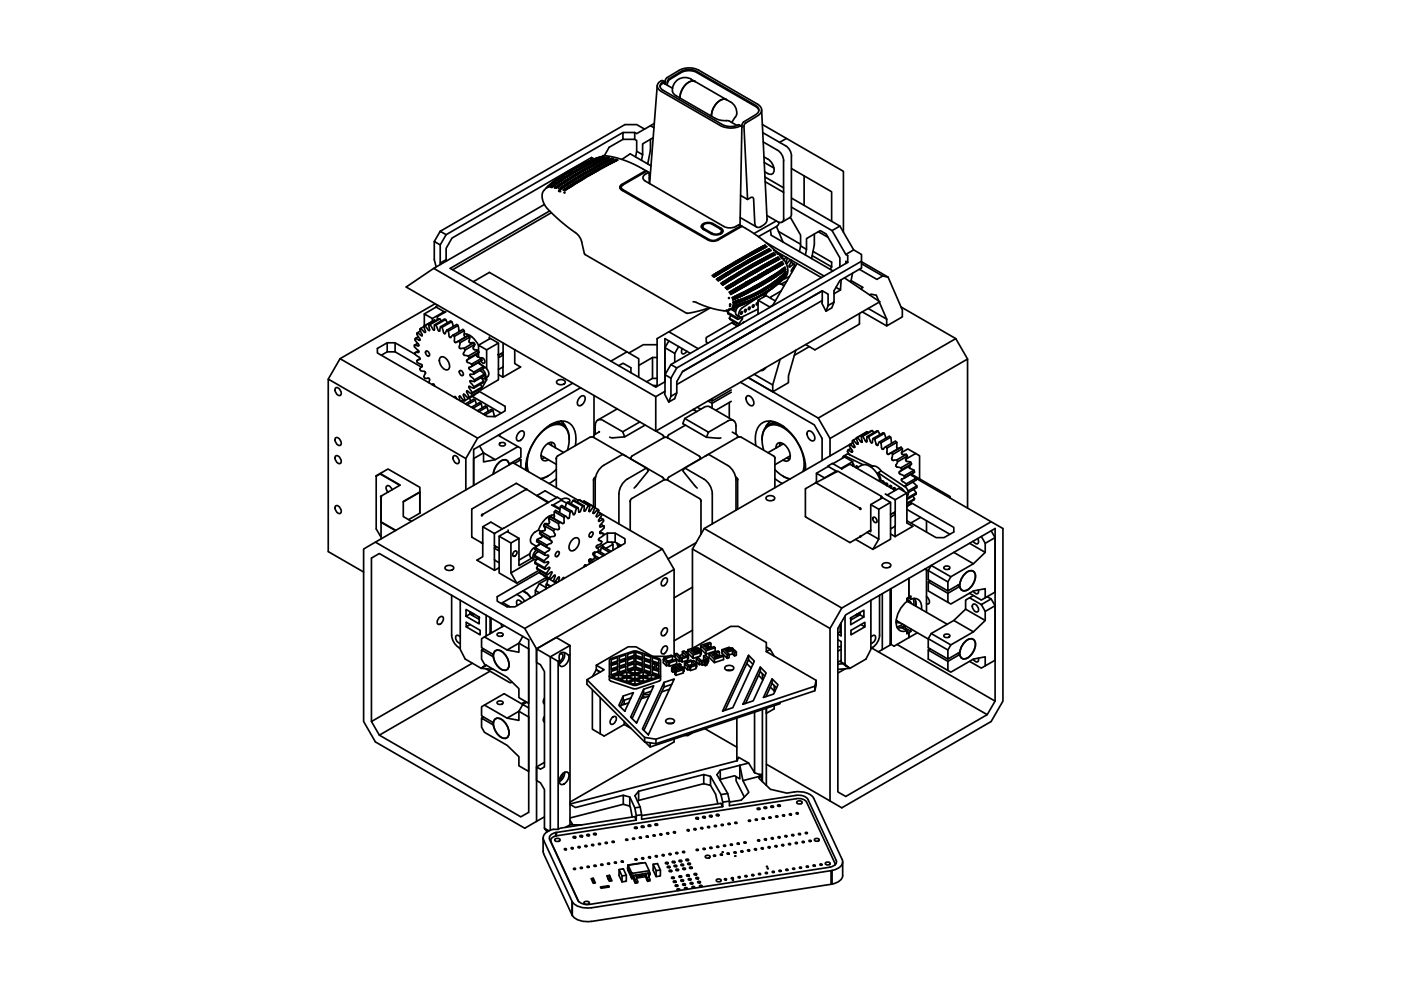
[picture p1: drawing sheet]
<svg xmlns="http://www.w3.org/2000/svg" width="420mm" height="297mm" viewBox="0 0 420 297" stroke-linecap="round" stroke-linejoin="round" font-family="sans-serif">
<!-- layer: Visible -->
<g fill="none" stroke="#000" stroke-width=".51">
<path d="M186.8 39.7h3.6v2.1h-3.6zM186.8 39.7l-53 30.6M193.3 38.7l-2.4-1.4h-3.5l-55.4 32-1.8 3.1 1.8 1 1.8-3.1-1.8-1M196.1 38.3l-1-.6-4.2 2.4-.5-.4M196.2 37l-1.1 .7M197.1 25.7l-2.3 29.3M198.9 24.9l.3 .1M198.9 24.9l-.6 .4-.3 .6M199.2 25l2.5 1.4M199.3 24.5l-.6-.3a1.65 1.65 0 0 0-1.6 1.4 1.65 1.65 0 0 0 1.2 1.8l17.7 10.2a8 8 0 0 0 6.3 .2l.2 .4-.6 29.3M199.5 25.2v-1.1l.5-.8 3.6-2.2a6.4 6.4 0 0 1 5.9-.1l17.7 10.2a1.87 1.87 0 0 1 1.2 1.8 1.87 1.87 0 0 1-1.2 1.7l-3.6 2.2-.4 .6 1 22.3-2.1-1.2M199.5 24.9v.3"/>
<path d="M199.5 24.9a.47 .47 0 0 0-.4-.4 .47 .47 0 0 0-.5 .2l-.5 .5-.1 .8 .7 1 18 10.4 2.4 .5 2.6-.5M201 23.7l4-2.3 1.4-.2 1.9 .2 18.5 10.6 .8 1.1M201 23.7l-.7 .9-.2 .7 .1-1 .3-.5 3.9-2.5 1.8-.4 2 .1 18.7 10.8 .7 1-.4 1.2-4.1 2.5M203.9 29.4l10.6 6.1M207.3 23.8l1.1 .6M207.3 23.7a3.7 3.7 0 0 0-4.1 .3 3.7 3.7 0 0 0-1.3 3.9l2 1.5M208.4 24.4l9.5 5.5M208.5 24.4a3.3 3.3 0 0 0-3.8 2.1l-.7 1.8-.1 1.1M214.5 35.5l1.6 .5 1.8 .1M217.9 36.2h.7l2.4 1.4M217.9 29.9a3.9 3.9 0 0 1 2.8 4.9l-1.2 1.9M217.9 29.9a3.3 3.3 0 0 0-3.7 2.1l-.7 1.7-.1 1.1"/>
<path d="M221.7 37.5l.6 .3M222.5 37.5v.7M223.1 36.5l-.6 1M228.4 32.9l1.6 32.8a2.94 2.94 0 0 1-2.9 2.4l-.6-.5-.1-.7-.4-7.2a.57 .57 0 0 0-.3-.5 .57 .57 0 0 0-.6 .1l-.9 .5M228.6 37.3l7.3 4.2M228.7 39.8l6.9 3.9M163.9 56.3l.8-.5zM164.3 56l.1 .1M164.8 55.5l.1 .2-.5 .1M164.8 55.5l-.4 .3M165.3 55.3l-.5 .4M165.3 55.3l-.5 .2"/>
<path d="M165.3 55l.5-.1-.9 .5M165.3 55l-.4 .4M165.3 55l.1 .2M165.4 55.8l.6 .1-.5 .3zM165.4 55.8l-.4 .3 .5 .1M165.4 54.9l1-.4zM165.9 54.6l.1 .2M166 55.4l.1 .4 .5-.4M166.1 55.3l.5-.3h.5l-.4 .4zM166.3 56.3l.5-.3 .5 .1-.4 .3zM166.4 54.1h.5l-.4 .3M166.5 54.4l-.1-.2-.4 .3 .5-.1"/>
<path d="M166.5 54.1l.4-.4 .1 .3zM166.5 55l.2 .4M166.6 55.4h-.6l-.4 .3 .5 .1M166.7 54.9l.4-.3 .6 .1-.5 .3zM166.8 56v.4M166.9 53.7h.6l-.5 .3M167.1 54.6l.2 .4M167.3 55.6l-.4 .3 .5 .1M167.4 55.5l.5-.3 .6 .1-.5 .3zM167.5 53.3h.5l-.9 .4 .4-.4 .1 .3M167.7 54.2l.1 .4M167.7 54.2l.6 .1-.5 .3"/>
<path d="M167.7 54.2l-.5 .3 .6 .1M167.8 54.1l.6 .1M167.9 55.7l-.6-.1 .1 .4M167.9 55.2l.1 .4M167.9 55.7l-.5 .3M168 55.1l.5-.3 .6 .1-.5 .3zM168.1 53l-.5 .3M168.1 53l.1 .2M168.1 52.9h.5l-.5 .3M168.1 56.3l-.5 .3 .6 .2-.1-.5 .6 .1-.5 .3M168.2 53.2l-.6 .1M168.2 52.9l.4-.3 .1 .3z"/>
<path d="M168.3 53.8l.1 .4M168.3 53.8l.5 .1-.4 .3M168.3 53.8l-.5 .3M168.5 54.8l.1 .5M168.6 54.7l.5-.3 .1 .4zM168.7 55.9l.1 .4-.6-.1M168.7 55.9l-.5 .3M168.7 55.9l.5 .1-.4 .3M168.8 55.8l.5-.3 .5 .1-.4 .3-.6-.1M168.8 53.4l.2 .4M168.9 53.3l.6 .1 .5-.3-.6-.1 .1 .4M169.1 54.4l.5 .2"/>
<path d="M169.1 52.6h.1M169.2 52.5l-.6 .1M169.2 52.5l-.5 .3M169.2 52.2l.1 .3M169.2 54.3l.5-.3 .5 .2-.4 .3zM169.2 52.2l-.4 .3h.5M169.2 52.2h.6l-.5 .3M169.2 52.5h.1M169.2 55.5l.1 .5M169.4 56.6l.1 .5M169.4 56.6l.5 .2-.4 .3M169.4 56.6l-.5 .3 .6 .2"/>
<path d="M169.4 53.5l-.5 .3M169.4 53.5l-.5-.1-.5 .3 .5 .1M169.4 53l-.4 .3M169.6 54.5l-.4 .3M169.7 54v.5M169.8 51.8l-.5 .3h.6M169.8 51.8l.1 .3M169.9 55.1l-.5 .3 .5 .2 .5-.3-.6-.2 .1 .5M169.9 56.2l.1 .5-.5-.2M170 52.6l-.5 .4 .6 .1-.1-.4 .6 .1-.5 .2M170.1 52.6l.5-.3 .5 .1-.4 .3zM170.2 51.8l-.3 .3"/>
<path d="M170.2 53.7l.1 .4 .5-.3-.6-.1-.4 .3 .5 .1M170.2 51.8h-.4M170.3 53.6l.5-.3 .6 .1-.5 .3zM170.4 54.7l.6 .2M170.4 54.7l.1 .5M170.4 54.7l-.5 .3 .6 .2M170.5 51.4l.4-.3h.6l-.5 .3zM170.5 56.4l-.4 .3M170.5 56.4l-.6-.2-.4 .4M170.5 55.9l.1 .5M170.6 52.3l.1 .4M170.6 55.8l.5-.3 .6 .2-.5 .3z"/>
<path d="M170.7 52.2l.5-.2h.5l-.4 .3zM170.8 51.5l-.3 .2-.1-.2-.5 .3h.6M170.8 51.5h-.4M170.8 53.3l.1 .4M170.9 53.2l.5-.3 .1 .5zM170.9 51.1l.2 .3M171 54.9l-.5 .3M171 54.4l.1 .4M171 54.4l-.5 .3 .6 .1M171 54.4l.6 .1M171.1 55.5l.1 .5M171.1 56l-.6-.1-.4 .2 .5 .3"/>
<path d="M171.1 56l-.5 .3M171.2 52l.1 .3M171.2 55.4l.5-.3 .1 .5zM171.3 51.9l.4-.3 .6 .1-.4 .3zM171.4 52.9l.6 .2-.5 .2M171.5 50.8l.2 .2M171.5 50.8h.6M171.5 50.8l-.4 .2h.4M171.6 54l.1 .5M171.6 54.5l-.5 .3M171.7 55.1l.6 .2-.5 .3M171.7 51.6l.2 .4"/>
<path d="M171.8 55l.6 .2M171.8 55l.5-.2 .6 .1-.5 .3M171.9 51.5l.5 .1 .5-.2-.6-.1 .2 .3M172 52.6l.1 .4M172 52.6l.5 .1M172 52.6l-.5 .3 .6 .1M172.1 50.7h-.4M172.1 50.5l.2 .2M172.1 50.4l.6 .1-1.2 .6M172.1 50.5l-.5 .2M172.1 53.6l.2 .5M172.2 54.2l-.5 .3"/>
<path d="M172.2 54.2l-.6-.2-.5 .3 .6 .2M172.2 53.6l.5 .2-.4 .3M172.2 53.6l-.5 .3 .6 .2M172.2 50.4l.5-.3 .1 .3zM172.3 54.8l.1 .5M172.3 53.6l.5-.3 .5 .2-.4 .2zM172.3 51.3l-.4 .2M172.6 52.7l-.5 .3M172.6 52.2l.1 .4M172.6 52.2l-.5 .3 .6 .1M172.6 52.2l.6 .2M172.7 53.3l.1 .4"/>
<path d="M172.8 54.4l.2 .5M172.9 53.2l.4-.3 .1 .5zM172.9 50.9l.1 .4M172.9 50.9l.6 .1-.5 .3M172.9 50.9l-.4 .3 .5 .1M173.2 52.3l-.5 .3M173.2 51.9l.5 .1M173.2 50.1l-.4 .3M173.2 51.9v.4M173.2 51.9l-.5 .2M173.2 50.1h-.5M173.3 49.8l.1 .2"/>
<path d="M173.3 49.8l-.5 .2h.5M173.3 52.9l.6 .2M173.4 54.6l-.5-.2-.5 .3 .6 .2M173.5 54.6l-.5 .3M173.5 54l-.5 .3 .6 .2 .4-.3-.6-.2 .1 .5M173.5 50.6l.1 .3M173.5 50.6l.6 .1-.5 .3M173.5 50.6l-.5 .2 .6 .1M173.6 54l.4-.3 .6 .2-.4 .3zM173.7 51.5l.1 .5M173.7 52l-.4 .3-.6-.1M173.7 51.5l.6 .2-.4 .2-.6-.1 .5-.3"/>
<path d="M173.9 49.8l-.6 .3M173.9 53.1l-.4 .3M173.9 52.6l.1 .4M173.9 52.6l-.4 .3 .5 .1M173.9 52.6l.6 .1M173.9 49.5l-.4 .2h.4M174 49.7l-.7 .1M174 53.7l.1 .5M174.1 49.4h.5M174.1 50.3l.6 .1-.5 .2zM174.1 50.3l-.5 .2 .6 .1M174.1 53.6l.5-.3 .1 .5z"/>
<path d="M174.2 50.2l.5-.3 .6 .1-.5 .3zM174.4 51.2l-.5 .3 .6 .1 .4-.3M174.4 49.5h.1M174.4 49.5h-.5M174.5 51.1l.4-.2 .6 .1-.5 .3zM174.5 49.5l-.5 .2-.1-.2M174.5 52.7l-.5 .3M174.5 52.2l.6 .2-.5 .3M174.5 52.2l-.5 .3 .6 .2-.1-.5M174.5 49.2h.6l-.5 .2M174.5 49.2l-.4 .3M174.5 49.2l.1 .2"/>
<path d="M174.6 53.3l.6 .2-.5 .3M174.6 52.1l.5-.2 .6 .1-.5 .3zM174.7 49.9l.1 .4M174.7 53.2l.5-.2 .1 .5zM174.8 49.9l.5-.3 .6 .1-.5 .3zM174.9 51.3l-.6-.1 .1 .4M174.9 50.9l.1 .4M175.1 51.9l.1 .4M175.2 53l.6 .2-.5 .3M175.2 51.8l.5-.3 .6 .2-.5 .3zM175.3 49.1l-.1-.2-.5 .3M175.3 49.6l.1 .3"/>
<path d="M175.3 52.9l.6 .2M175.4 49.5l.5-.2 .6 .1-.5 .2zM175.5 50.5l.1 .4M175.5 50.5l.6 .2M175.5 50.5l-.5 .3 .6 .1M175.7 48.9l-1 .2M175.7 51.5l.1 .5M175.7 48.9h-.5M175.8 52.6l.6 .2M175.8 52.6l.1 .5M175.8 52.6l-.5 .3M175.9 49.3l.1 .3"/>
<path d="M175.9 48.6l1-.3zM176.1 50.6l-.5 .3M176.1 50.2l.1 .4M176.1 50.2l.6 .1-.5 .3M176.1 50.2l-.5 .3 .6 .1M176.2 50.1l.5-.2 .1 .4zM176.3 51.2l.1 .5M176.3 51.2l-.5 .3M176.3 51.2l.6 .2-.5 .2-.6-.1M176.3 48.6l-1 .2 .5-.2 .1 .2M176.3 48.6h-.5M176.4 52.3l.6 .2-.5 .3z"/>
<path d="M176.4 52.8l-.5 .3M176.4 52.3l-.5 .2 .6 .3M176.4 48.4l.1 .1M176.5 49l.1 .3M176.5 49l.6 .1M176.5 49l-.5 .2M176.5 48.3l.5-.2zM176.7 49.9l.6 .1-.5 .3M176.9 50.9l.6 .1-.5 .3zM176.9 50.9l-.5 .2 .6 .2M177 52l.1 .4M177 51.9l.5 .2-.4 .3"/>
<path d="M177 51.9l-.5 .3 .6 .2M177 48.1l.5-.1-.5 .2M177.1 49.1l-.5 .2-.6-.1M177.1 51.9l.5-.3 .5 .2-.4 .3zM177.1 48.7l.6 .1M177.1 48.7l.1 .3M177.1 48.7l-.5 .2M177.2 48.1l1-.4zM177.2 48l-4.9 2.2-4.7 3-4 3.3-.7 1-.3 .9 .2 1.9 1.2 2 4.1 4 4.7 3.6 .9 1 .6 1.2 1.2 4.2M177.3 49.6l-.5 .2 .6 .1M177.3 49.6l.1 .4M177.3 49.5l.6 .2"/>
<path d="M177.4 47.2v.8M177.5 50.6v.4M177.5 50.5l-.5 .3 .6 .2M177.5 50.5l.5 .2-.4 .3M177.5 51.6l.2 .5M177.6 50.5l.5-.3 .1 .5zM177.7 48.8l-.5 .2-.6-.1M177.7 48.4l.1 .3M177.7 47.9h.1M177.7 48.4l-.5 .2M177.7 48.4l.6 .1-.5 .2-.6-.1M177.9 49.3l.1 .3"/>
<path d="M177.9 49.7l-.5 .2M177.9 49.2l-.5 .3 .6 .1M177.9 49.2l.6 .2-.5 .2M178.1 50.2l.5 .2-.4 .2M178.2 51.2l-.5 .3 .5 .2v-.4l.5 .2M178.2 50.2l.5 .1M178.2 47.7l-.8-.5-41.8 24.2-1.8 3 .1 3.8M178.3 48.1l.1 .3M178.4 47.6l-.4 .2M178.4 47.6v.1M178.4 48l.6 .1 .5-.2-.6-.1 .1 .3M178.5 48.9l.1 .4"/>
<path d="M178.5 48.9l.5 .2-.4 .2M178.5 48.9l-.5 .3 .6 .1M178.6 48.9l.5-.3 .6 .2-.5 .2M178.6 49.9l.1 .4M178.6 47.5l-.1 .1M178.7 51.5l-.4 .2M178.7 51l.1 .4-.5-.2 .4-.3 .6 .2-.4 .3M178.8 49.8l.5 .2M178.8 47.5l-1 .3M178.8 47.5l-.4 .1M178.9 50.9l.5 .2M178.9 48.2l-.6-.1-.5 .2 .6 .1"/>
<path d="M178.9 48.2l-.5 .2M178.9 47.8l-.5 .2M179 47.4l-.3 .1M179.1 48.6l.1 .4-.6-.1M179.2 48.6l.5-.3 .6 .2-.5 .2zM179.2 50.1l-.4 .2M179.2 50.1l-.5-.2-.5 .2M179.2 49.6l.1 .4M179.2 49.6l-.4 .2M179.2 49.6l.6 .1M179.3 50.6l.1 .5M179.3 50.6l.6 .2-.4 .3"/>
<path d="M179.3 50.6l-.4 .3M179.4 47.3h-.2M179.5 47.3l-.6 .1M179.5 47.2l-.6 .3M179.5 47.5l.1 .3M179.5 47.5l.6 .1-.5 .2M179.5 47.5l-.4 .2 .5 .1M179.6 47.2h-.2M179.7 47.5l.5-.3 .5 .1-.5 .3zM179.7 48.3v.4M179.8 49.3l.6 .1-.5 .3M179.8 49.7l-.4 .3"/>
<path d="M179.8 49.3l.1 .4-.5-.2M179.8 49.3l-.4 .2M179.9 47.1l.2-.1-.5 .2M179.9 50.3l.1 .4-.6-.2M179.9 50.3l.6 .2-.4 .2M179.9 50.3l-.4 .2M180 49.2l.4-.2 .6 .1-.5 .3zM180 47.1l1.7-.4 4.4 1 4 1.5 3.6 2M180.1 47.3l.2 .2M180.3 48.1v.3M180.3 47.2l.5-.2v.3zM180.4 48.4l-.6-.1 .5-.3 .5 .2-.4 .2"/>
<path d="M180.4 48l.5-.3 .5 .2-.4 .2zM180.4 49l.1 .4M180.5 50l.1 .4-.6-.2M180.6 48.9l.4-.2 .6 .1-.5 .3zM180.6 49.9l.5-.3 .1 .5zM180.8 47l.5 .1-.5 .2M180.9 47.8l.1 .3M181 48.6l.1 .5M181.1 49.6l.6 .2-.5 .3M181.1 50.2l-.6-.2-.4 .2M181.1 50.2l-.5 .2M181.5 47.5v.3"/>
<path d="M181.5 47.5l.6 .1M181.5 47.5l-.5 .2 .6 .1M181.6 47.4l.5-.2 .5 .1-.4 .2zM181.6 48.4l-.5 .2 .6 .1 .5-.2-.6-.2 .1 .5M181.7 49.3l.1 .5M182.1 47.6l-.5 .2M182.1 47.2v.3M182.2 48l-.4 .3 .5 .1 .5-.2-.6-.2 .1 .5M182.3 49.5l-.6-.2-.5 .3 .6 .2M182.3 49l.1 .5M182.3 49.5l-.5 .3M182.4 48l.4-.2 .6 .1-.5 .2z"/>
<path d="M182.4 49.4l.5-.2-.6-.2-.5 .2 .6 .3M182.8 47.8l.1 .4M182.9 48.7l.6 .2-.5 .3zM182.9 48.7l-.5 .3 .6 .1M183.4 47.5l-.5 .2 .6 .1 .5-.2-.6-.1 .1 .4M183.5 48.4l.6 .2-.5 .2M183.5 48.4l.1 .4M183.5 48.4l-.5 .2 .6 .2M184.1 48.1l-.5 .2 .6 .2 .5-.2-.6-.2 .1 .4M184.2 48.1l.5-.3 .6 .2-.5 .2zM184.7 47.8l.1 .4M186.3 56.1v.4"/>
<path d="M186.3 56.5l.5 .7M186.5 55.3l-.4 .3a.88 .88 0 0 0 .4 1.4l26.3 15.2 1.6 .1 .9-.3 7.3-4.1 5.7 3.7 3.3 2.7 3 2.9M186.5 47.8l2.5-1.7 6.2 3.6M186.8 55.5l-.9 .8M186.8 55.4a.72 .72 0 0 0-.5 .7 .72 .72 0 0 0 .5 .7l26.3 15.2 1 .1 1-.3 7-4.1 .3 .2M186.8 41.8l-4.1 2.3-1.5 2.6M190.9 45.3l-.3 1.7M192.7 46.4l-.3 1.7M193.8 51.4l-7 4.1M193.8 51.4l.8 .3M193.8 51.4l-.3-.2-7 4.1M194.7 55v-3.1l-.3-.2a2.04 2.04 0 0 0-1.6 1.6l.3 .7 .4 .3 23.6 13.6a4.5 4.5 0 0 0 4.6-.5l.6 .3"/>
<path d="M194.7 52.5l.3 .1M194.7 53.4l.2 .1M195.1 41.8v3.2l-.9 4.1M195.9 41.3l-3.2 1.8v3.3l-1.8-1.1v-3.2l-.5-.3M228.9 42.6l4.8 2.8 .8 1 .4 1.1 .1 18a1.08 1.08 0 0 1-.5 1.1 1.08 1.08 0 0 1-1.2-.1l-3.3-1.9M229.1 47a3.9 3.9 0 0 1 2.8 4.9 1.16 1.16 0 0 1-1.6 .1l-1-.5M229.2 48.7l2.9 1.7M229.4 53.1l5.6 3.2M229.5 54.5l5.5 3.2M233.8 42.7l2.1-1.2 17 9.9v18.2M235.6 43.7l1.3 1.3 .5 1.7-.1 17.8-.5 .7-2.3 1.4M237.3 50.5l12.1 7v8.8"/>
<path d="M237.3 59.4l14.6 8.4 4.1 7.1M241.2 52.7v8.9M130.2 72.4v5.4l.6 2.2M132 73.4v5.5M133.8 77.8l-1.8 1.1 .1 .4M163.3 61.3l-33.2 19.1 66.6 38.5 2.7-1.6M164.8 63.2l-29.8 17.2 61.7 35.6 2.7-1.6v-12.9l7.6 4.4M165.4 63.8l-29.7 17.1M175.5 76.3l30.4 17.6 3.1-.5 3.8-1.2M210.5 67.3l1.4-.6 1.5 .1 2.8 1.6 .6 .6a1.86 1.86 0 0 1-2.6 1.4l-.9-.3-2.8-1.7-.2-.7zM210.7 67.9v.3M210.7 68.2l.5 .7"/>
<path d="M211.1 67.3l-.8 .7M211.2 68.6l2.4 1.3M211.2 68.6a.72 .72 0 0 1-.5-.7 .72 .72 0 0 1 .5-.7l.9-.3 1 .1 3.1 1.7 .6 .7M215.9 68.6a.72 .72 0 0 1 .5 .6 .72 .72 0 0 1-.5 .7l-.9 .3-1.4-.3M216.4 69.2v.6l-.3 .4M218.2 79.8l-.1 .5M218.2 79.8l.6 .4-.5 .3-.5-.5M218.3 79.7l-.5 .3M218.8 79.4l-.1 .6M218.8 79.4l-.4 .3M218.8 79.4l.6 .5-.5 .2-.5-.4M219 79.3l.6 .5 .4-.3"/>
<path d="M219.4 79.1l-.1 .5M219.4 79.1l.6 .4M219.4 79.1l-.4 .2M219.5 79l.5-.3 .6 .5-.5 .3zM220 78.7l-.1 .6M220.1 78.6l.5-.2 .6 .4-.5 .3zM220.6 78.4l-.1 .5M221.2 78l-.5 .3 .6 .5 .5-.3-.6-.5-.2 .6M221.3 79.8l-.5 .2M221.3 79.8l-.2 .5M221.3 79.8l.6 .5-.5 .2-.6-.4M221.3 78l.5-.3 .6 .4-.5 .3z"/>
<path d="M221.8 77.7l-.2 .5M221.9 79.4l-.2 .6M221.9 79.4l.6 .5-.5 .3M221.9 79.4l-.5 .3 .6 .5M222 65.2l4.9 2.9M222 79.4l.6 .4 .5-.2-.6-.5-.2 .5M222.4 77.3l.5 .5-.4 .3M222.4 77.4l-.2 .5M222.4 77.4l-.5 .2 .6 .5M222.5 79.1l-.5 .3M222.6 79l.5-.3 .5 .5-.4 .3zM222.9 77l-.1 .6"/>
<path d="M223 77l.5 .5-.4 .2M223 77l-.5 .3 .6 .5M223.1 78.7l-.2 .6M223.1 76.9l.6 .5M223.2 78.7l.5-.3 .5 .5-.4 .3zM223.5 76.7l-.1 .5M223.5 76.7l.6 .4M223.6 76.7l-.5 .2M223.6 78.4l-.1 .6M224.1 76.4l-.1 .5M224.1 77.1l-.4 .3M224.2 78.1l-.1 .5"/>
<path d="M224.2 78.1l.6 .4M224.2 78.1l-.4 .2 .6 .5 .4-.3M224.4 79.9l-.4 .3 .5 .5 .5-.3-.6-.5-.1 .6M224.7 76l.6 .5-.5 .2-.5-.4M224.7 76l-.1 .5M224.7 76l-.4 .3M224.7 76.8l-.4 .3-.6-.5 .4-.3 .6 .5M224.8 77.7l.6 .5M224.8 77.7l-.1 .6M224.8 77.7l-.4 .3 .5 .5 .5-.3M224.9 75.9l.4-.2 .6 .5-.5 .2zM225 77.7l.4-.3 .6 .5-.5 .3-.5-.5"/>
<path d="M225 79.6l-.1 .6M225.3 75.7l-.1 .5M225.4 77.4l-.1 .5M225.4 75.6l.5-.2 .6 .4-.5 .3zM225.6 79.3l-.2 .5M225.6 79.2l.6 .6-.5 .2M225.6 79.2l-.4 .3 .5 .5M225.9 75.4l-.2 .5M226 75.3l.6 .5M226 77.1l-.5 .2 .6 .5 .5-.2M226.2 78.9l-.5 .3 .6 .5 .5-.3-.6-.5-.2 .6M226.3 78.9l.5-.3 .6 .5-.5 .3z"/>
<path d="M226.5 75l.6 .5-.5 .3M226.5 75l-.2 .6M226.5 75l-.5 .3M226.6 77.6l-.6-.5-.2 .5M226.6 76.7l-.5 .3 .6 .5 .5-.3-.6-.5-.2 .6M226.6 75l.5-.3 .5 .5-.4 .3zM226.8 78.6l-.2 .5M227.1 74.7l-.2 .6M227.2 76.4l-.2 .6M227.2 74.7l.5-.3 .5 .5-.5 .2zM227.3 77.2l.5-.3-.6-.5-.5 .3 .6 .5M227.3 76.4l.6 .5 .4-.3"/>
<path d="M227.4 78.3l-.5 .2 .6 .5 .4-.2-.5-.5-.2 .5M227.6 74.4l-.1 .5M227.8 76.1l-.2 .6M227.8 76.1l.5 .5M227.8 76.1l-.5 .3M227.9 76.1l.6 .4 .4-.2M227.9 78l-.1 .5M228 77.9l.5 .6M228 77.9l-.5 .3 .5 .5 .5-.2M228.2 79.9l-.5 .3 .6 .5M228.2 74.1l-.1 .5M228.2 74.1l-.4 .2 .5 .5 .5-.2"/>
<path d="M228.2 74.1l.6 .5M228.3 75.8l.6 .5M228.3 75.8l-.1 .5M228.4 75.8l-.5 .3M228.5 75.7l.4-.2 .6 .5-.5 .2zM228.5 77.6l-.1 .6M228.6 78.4l-.5-.5 .4-.3 .6 .6-.5 .2M228.8 79.6l.5 .5-.4 .3M228.8 73.8l-.1 .5M228.8 73.8l.6 .5M228.8 73.8l-.5 .2 .6 .5 .5-.2M228.9 75.5l-.1 .5"/>
<path d="M228.9 73.7l.5-.2 .6 .5-.5 .2zM229.1 77.3l-.1 .6M229.1 77.3l-.5 .3M229.1 77.3l.6 .5-.5 .3-.6-.5M229.1 79.8l.4 .3M229.2 77.3l.6 .5 .5-.3-.6-.5-.5 .3M229.3 79.3l-.3 .4M229.3 79.3l-.4 .2 .5 .6 .5-.3M229.3 79.3l.6 .5M229.4 73.5l-.1 .5M229.5 75.2l-.5 .2 .6 .5 .5-.2-.6-.5-.1 .5M229.6 75.1l.5-.2 .6 .5-.5 .2z"/>
<path d="M229.7 77l-.2 .6M229.7 79.4l.3 .3M229.7 72.7l17.4 10M229.8 76.9l.5-.2 .5 .5-.4 .3zM229.9 79l-.3 .4M229.9 78.9l.6 .6-.5 .3M229.9 78.9l-.4 .3 .5 .6M230.1 74.9l-.2 .5M230.2 79.1l.4 .3M230.3 76.7l-.2 .5M230.4 76.6l.5-.2 .5 .5-.4 .3zM230.5 78.6l-.3 .4"/>
<path d="M230.5 78.6l.6 .6-.5 .2M230.5 78.6l-.5 .3 .6 .5M230.6 78.6l.5-.3 .5 .6-.4 .2zM230.7 74.6l.5 .5-.4 .2-.6-.5 .5-.2-.2 .5M230.8 76.4l-.1 .5M231 76.3l.4-.2 .6 .5-.5 .3zM231 68.9l.3 1.6 18.5 10.7M231.1 78.3l-.3 .4 .4 .4M231.2 78.3l.5 .5M231.3 78.4h.1M231.3 78.4l.5 .4M231.4 76.1l-.1 .5"/>
<path d="M231.5 76l.6 .6 .5-.3-.6-.5-.1 .5M231.6 78l-.3 .4M231.6 78l-.4 .2M231.6 78l.6 .6-.5 .2M231.9 78.1h.1M232 79.9l.5 .7M232 75.8l-.4 .2M232.2 77.7l-.3 .4M232.2 77.7l-.5 .2 .6 .6-.4-.4M232.2 77.7l.6 .5M232.3 77.6l.5-.2 .5 .5-.4 .3zM232.4 79.7l-.5 .2 .6 .7"/>
<path d="M232.4 79.7l.5 .6M232.5 77.8l.4 .4M232.5 77.8h.1M232.6 79.6l.4 .7M232.7 75.3l13.6 7.9M232.7 77.4l-.2 .4M232.8 78.3l-.5 .2M232.8 66.2l-6.7 3.8M232.8 75.4h.1M232.9 67.9l1.9 4.6M232.9 79.4l-.4 .2 .5 .7M232.9 79.3l.5 .7"/>
<path d="M233 79.3l.5-.3 .5 .7M233.1 77.5l.4 .4M233.1 77.5h-.1M233.1 79.3l.4 .7 .4-.3M233.1 79.3l.5 .6M233.3 75.9l1.4 .8M233.3 77.1l-.3 .4M233.3 77.1l.6 .6-.5 .2M233.3 77.1l-.4 .2 .5 .6M233.5 69.4l6.6 3.8M233.6 79l.4-.3 .2 .2 .3 .5-.5 .3M233.6 79l.5 .7"/>
<path d="M233.7 66.7l-.7 1.1-5.6 3.1M233.7 76.3l.6 .4M234.1 78.7l.4-.3 .5 .7M234.1 78.7l.5 .7M234.3 76.7l-.1 .1M234.3 76.6l.4 .1M234.6 77.2l1 1.4 .6 1.6v1.4l-.6 1.4-2.9 2.6-3.6 2.5-3.6 2-4.5 2M234.7 76.7l-.1 .5M235 79.1l-.4 .3M235.8 77.1l-.7 .8M236.1 77.3l-.4 1.4M236.7 79.9h.1"/>
<path d="M237 65.1l3.1 5.4v3.2l1.8 1v-3.2l4.1-2.4 1.8 1 4.1 7.2v2.7M237.1 77.9l-1.3 1.1M237.2 78.6l.9 .5-1.4 .9M237.3 78l.1 .1M237.3 62.1l12.2 7 4.2 7.2 .5 .3v2M237.4 78.1l-.7 1.8M237.5 78.1l-.2 .1M238.1 79.1l.2 .4M238.3 79.5l-1 1.7M239 79l-7.3 12.7M240.1 73.7l-.3 1.7M241.9 74.7l-.4 1.7"/>
<path d="M243.6 76.6l5.8 3.4M243.8 75.4l5.6 3.2v1.4M244.2 70.1v3.3l-.8 4.1M245.4 69.5l2.9 1.6M249.4 80l-.4 .7M251.9 67.8l-2.4 1.3M253.7 76.3l2.3-1.4 2.4 1.4v2l-55.4 32M254.2 78.6l-.5-.3v.7M254.2 78.6l-53 30.7M258.4 78.3v2l-6.5 3.8-1.8 3.1v3.4l-1.8 1M258.4 79l6.3 3.7M258.4 78.5l7.9 4.6"/>
<path d="M125.1 99.8l1.5 .8M125.2 99.8l-.2 .4 .9 1.7M126.1 99.2l-1 .6M126.1 98.5l-.2 .2 .7 1.9M127.1 97.9l-1 .6M127.3 94.1l3.5-2.1 2.4 1.4-3.5 2.1M127.4 97.6l1.3 1.5M127.4 97.6l-.3 .2M128.6 97.3l.1 1.7M128.8 99.1h-.1M129 97.3l1.2 1.6 .1-.1v-1.4M129 97.3h-.4"/>
<path d="M129.7 96.3v-.8l-2.4-1.4v3.6M130 96.1l-2.9 1.7 .5 1.5-.1 .3-1.4-1.1M130.1 80.4l-8.3 5.6 74.9 43.2 67.1-38.7-10.5-7.2M130.1 98.9h.1M130.3 97.4h.4M130.4 95.9l-.3 .2M130.5 91l-28.5 16.5M130.6 96.2l-.2-.3-3 1.7M130.7 97.5l1 1.7M131.1 95v.8M131.2 94.9v.1M131.3 91.5l-.6 .6"/>
<path d="M131.7 99.2h.1M131.9 95.6l-3.3 1.7M132.1 97.9l-.2 1.3h-.2M132.2 97.9l.4 .2M132.3 96.2l-.4-.6-2.9 1.7M132.5 98.1l.8 1.9M133.2 93.4v.3M133.3 100h.1M133.7 95.8l-.4-.1-3 1.7M133.7 93.5l-2.5 1.4M134 99l.4 .2M134.2 96.8l-.6-1-2.9 1.7"/>
<path d="M134.4 99.3l.5 1.8M134.4 99.3l3-1.7 .4 1.7M135.5 96.4l-.4-.2-3 1.7M135.9 97.8v.1M135.9 97.8l-.4-1.4-3 1.7M137.4 97.6l-.4-.3-3 1.7-.5 1h-.2M138.8 98.7l-2.9 1.7M138.8 98.7l.4 .4M141.9 84.4l4.9-2.8 41.2 23.9M207.9 90.5l.9 .1 3.9 1.6 2.9 .7 1.8 .3 2.3-.7M213 92.3l-12.4 7.1M213.6 82.6l.5-.3 .5 .5-.4 .3-.6-.5"/>
<path d="M214.1 82.3l-.2 .6M214.7 81.9l-.2 .6M214.7 81.9l.5 .5-.4 .3M214.7 81.9l-.5 .3 .6 .5M214.8 81.9l.5-.3 .5 .4-.4 .3zM214.9 83.7l.4-.3 .6 .5-.5 .3zM215.3 81.6l-.2 .5M215.3 83.4l-.1 .6M215.4 81.5l.5-.3 .5 .5-.4 .3zM215.5 83.3l.4-.3 .6 .5-.5 .3zM215.9 81.2l-.2 .6M215.9 83l-.1 .6"/>
<path d="M216 81.1l.5-.3 .5 .5-.4 .3zM216.1 82.9l.5-.3 .5 .5-.5 .3zM216.5 80.8l-.2 .6M216.5 85.2l.2-.6-.5 .3 .6 .6M216.5 82.6l-.1 .6M216.6 85.3l.2 .1M216.7 82.5l.5-.3 .5 .6-.5 .3zM216.7 84.6l.6 .5-.5 .3M217 80.5l-.1 .5M217.1 80.5l.5 .5-.4 .2M217.1 80.5l-.5 .3 .6 .4M217.1 82.3l-.1 .6"/>
<path d="M217.2 80.4l.5-.3 .5 .5-.4 .3zM217.3 84.2l-.5 .3 .6 .6 .5-.3M217.3 84.2l.6 .6M217.3 84.2l-.2 .6M217.5 86.2l.5-.3 .6 .5-.5 .4zM217.6 80.1l-.1 .6M217.7 81.9l-.1 .6M217.7 81.9l.6 .5-.5 .3M217.8 81.9l-.5 .3 .5 .5M217.8 86.3h-.1M217.9 81.8l.4-.3 .6 .5-.5 .3zM217.9 83.8l-.2 .7"/>
<path d="M217.9 83.8l.6 .6-.5 .3M217.9 83.8l-.5 .4 .6 .5M218 83.8l.5-.3 .6 .5-.5 .3zM218 85.9l-.3 .4 .5 .4M218.1 85.8l.5-.3 .6 .6-.5 .3zM218.2 86.7h.1M218.2 93.6l.1 .4 2.9 1.7 1.2-.5 .2 .4-.9 1.5-3-1.7 .5-.8M218.3 81.5l-.1 .6M218.4 85.9l.4 .4M218.4 85.9l-.1 .1M218.5 81.5l.4-.3 .6 .5-.5 .3zM218.5 83.5l-.2 .6"/>
<path d="M218.6 83.4l.6 .5M218.6 85.5l-.2 .4M218.8 95.4l.1 .3 2.9 1.7M218.8 85.4l.5-.2 .5 .5-.5 .3zM218.8 92.8l-.6 .8 2.9 1.7 .4-.5M218.9 87.5l.4 .5M218.9 87.5l.4 .7M218.9 83.7l.2-.6 .6 .5-.5 .3M218.9 81.2l-.1 .6M219 87.9l.1 .3M219 85.6l.4 .4M219 81.1l.5-.3 .6 .5-.5 .3z"/>
<path d="M219.1 83.1l-.5 .3M219.2 92.7l1.4 .8M219.2 85.2l-.3 .4M219.2 92.6l.1 .1M219.3 87.3l-.6 .3 .5 .7 .5-.3M219.3 92.7h-.3M219.3 87.2l.4 .7M219.5 80.8l-.1 .6M219.5 85.2l.5 .4M219.6 85.2l.3-.4-.5 .3 .5 .5M219.6 89.2l.6-.3 .2 .8-.6 .3zM219.6 96.8l1.7 .9"/>
<path d="M219.7 80.7l.4-.2 .6 .5-.5 .2zM219.7 96.8l1.5 .9M219.7 82.7l.5 .6M219.7 82.7l-.2 .6M219.7 82.7l-.5 .3 .6 .5 .5-.3M219.7 96.6l-7.9 4.6v1.3l.5 .3M219.7 92.5l1 .6M219.7 92.5l-.4 .1M219.7 89.1l.2 .6M219.8 89.2l-.2 .1M219.8 91.7l.6-.2-.2 .5M219.8 87.5l.1 .2-.4-.6 .5 .7"/>
<path d="M219.8 91.7l-.2 .5 .6-.2M219.8 96.3l-.2 .5M219.9 91.7l.3 .3M219.9 84.8l.5 .5-.5 .3M219.9 92.4l-.4 .2M219.9 87.9l-.5-.7 .5-.3 .5 .7-.6 .3M219.9 90.7l.6 .3M219.9 90.5v.7M219.9 90.5l.6-.2v.7M219.9 90.5v.2M219.9 90.7h.1M220 84.7l.5-.3 .5 .6-.4 .3z"/>
<path d="M220.1 86.8l.4 .5-.1-.3M220.1 80.5l-.1 .5M220.1 84.8l.5 .4M220.2 86.7l.5 .7M220.2 80.4l.6 .5 .5-.3M220.3 82.4l-.2 .6M220.3 82.4l.5 .5-.4 .3M220.3 82.4l-.5 .3 .6 .5M220.4 92.3l-.6 .1M220.4 92.3h-.2M220.4 92.3l-.4 .1M220.4 89.7h-.6"/>
<path d="M220.5 88.8l-.2 .1M220.5 88.8l.1 .5M220.5 84.4l-.3 .4M220.5 91l-.6 .2M220.5 91.5l.6-.2-.2 .5M220.6 87.3h-.1M220.6 86.5a.52 .52 0 0 1 .2 .8l-.3 .2-.5-.7 .5-.3M220.6 91.5l.3 .3-.6 .2zM220.6 89.3l-.1 .1M220.6 89.3l.5 .1M220.7 86.4l.5-.3 .5 .7-.5 .3zM220.7 90.4l.5 .3"/>
<path d="M220.7 90.3l.6-.2-.1 .6M220.7 90.3v.1M220.7 90.3v.6l.6-.2M220.7 86.4v.1M220.7 80.1l-.4 .3M220.8 84.5l.4 .3M220.8 86.4l.5 .6M220.9 92.1l.1-.1-.6 .3M220.9 82l.5 .5M220.9 82l-.2 .6M220.9 82l-.5 .3 .6 .5 .5-.3M220.9 97.6l.1 .2"/>
<path d="M220.9 86.5l.1 .4M221 81.9l.5-.2 .5 .5-.4 .3zM221 88.5l.6-.2 .3 .7-.6 .3zM221.1 84.1l-.4 .4M221.1 84.1l.5 .5-.4 .3M221.1 84l-.5 .3 .5 .6M221.1 89.4l-.6 .2M221.1 89.3l-.2-.7-.6 .3 .3 .7M221.1 88.4l.2 .6M221.2 95.3v.4M221.2 86.9l-.2 .1M221.3 91.3l.5-.2-.2 .5-.6 .2z"/>
<path d="M221.3 80.6l-.6-.5-.1 .6M221.3 89l-.1 .1M221.3 89h.5M221.3 91.3l.3 .3M221.4 90.2l.6 .3M221.4 90v.1M221.4 86l.5 .7M221.5 81.7l-.2 .5M221.5 91.9a1.87 1.87 0 0 0-.6 2.6l.9 .5M221.5 86.1l.1 .3M221.7 83.7l.5 .6-.4 .2-.4-.4zM221.7 83.7l-.5 .3 .6 .5"/>
<path d="M221.7 97.1l.1 .2M221.8 85.8l-.5 .3 .5 .6M221.8 85.8l.5 .6-.5 .3M221.8 86.5l-.1 .1M221.8 88.1l.2 .6M221.9 85.7l.5-.3 .5 .7-.4 .3zM222 91.1l.5-.2-.2 .5-.6 .1zM222 83.8l.4 .3M222 83.8h.1M222 88.7h-.1M222 88.7h.5M222 91.1l.2 .3"/>
<path d="M222.1 81.3l.5 .5-.4 .3-.6-.5 .5-.3-.2 .6M222.1 85.6l.5 .7M222.1 85.7v.3M222.1 89.9l.6 .3M222.1 89.7v.1M222.1 89.7l.6-.2v.7M222.1 89.7v.7l.6-.2M222.2 93.6l.3-.2 .1 .2-.4 .5zM222.3 87.9l-.6 .3 .3 .7 .5-.2M222.3 83.3l-.5 .3 .6 .6 .4-.3-.5-.6-.3 .5M222.3 87.9l.2 .8M222.4 87.8l.5-.2 .3 .7-.5 .3z"/>
<path d="M222.5 86.1l-.2 .1M222.5 87.8l.2 .5M222.6 83.4l.4 .4M222.6 83.4h.1M222.6 95.3h.1M222.7 81l-.2 .5M222.7 90.8l.5-.1-.3 .4-.5 .2zM222.7 80.9l-.5 .3M222.7 81l.5 .5-.5 .3-.5-.6M222.7 88.3h.1M222.7 88.3l.5 .1M222.7 90.8l.2 .3"/>
<path d="M222.7 88.3l-.1 .1M222.7 85.5v-.2l.5 .6M222.8 80.9l.5-.3 .5 .5-.4 .3zM222.8 89.6l.6 .3M222.9 83l-.3 .4M222.9 83l-.5 .3M222.9 83l.5 .5-.4 .3-.6-.5M223.1 86l-.6-.6 .5-.3 .6 .6-.5 .3M223.1 87.5l.2 .8 .6-.3M223.1 85.8l-.1 .1M223.2 85l.4-.3 .6 .6M223.2 85l.5 .6 .5-.2"/>
<path d="M223.2 87.4l.2 .6M223.2 96.5l-.5 .3M223.2 88h.1M223.2 80.6l-.1 .6M223.3 85.1v-.2l.5 .7M223.3 90.6l.6-.2-.3 .4M223.3 87.9l-.1 .1M223.4 90.6l-.3 .4 .5-.2M223.4 90.6l.2 .3M223.4 92.9l.3-.2 .1 .2-.4 .6zM223.4 89.3l-.6 .2v.6M223.4 89.9l-.6 .3"/>
<path d="M223.4 89.3v.6M223.5 82.6l.5 .6M223.5 82.6l-.5 .3 .6 .6M223.5 82.6l-.3 .5 .4 .3M223.5 89.2v.7l.6-.3M223.6 87.2l-.5 .3M223.6 87.2l.3 .8M223.7 87.2l.6-.3 .2 .8-.5 .2zM223.7 85.5h-.1M223.8 80.3l.6 .5M223.8 84.6l.1 .2M223.8 80.3l-.1 .5"/>
<path d="M223.8 87.1l.2 .6M223.8 80.3l-.4 .2 .5 .6 .5-.3M223.9 88h-.6M223.9 84.6l.6 .6M223.9 87.7h.1M224 87.5l-.1 .1M224 90.4l.5-.3-.2 .5M224 90.4l-.3 .4 .6-.2M224 90.3l.2 .3M224 87.7h.5M224 87.6l-.1 .1M224 83.2l-.4 .3"/>
<path d="M224.1 89l-.6 .2M224.1 89v.6l-.6-.2M224.1 82.3l.5 .5-.4 .3-.4-.4 .3-.4-.5 .3 .6 .5M224.2 89.1l.5 .3M224.3 84.4l-.5 .2 .5 .7 .5-.3M224.3 84.4l.5 .6M224.4 85.1l-.2 .1M224.4 82.4l.4 .3M224.4 86.8l.5-.2 .3 .7-.5 .3zM224.4 84.3l.1 .1M224.5 84.2l.6 .7M224.5 86.8l.2 .5h.5"/>
<path d="M224.5 92.2l.3-.2 .2 .2-.5 .6zM224.6 87.2h-.1M224.7 81.9l-.4 .5M224.7 81.9l.5 .6-.4 .3M224.7 81.9l-.5 .3 .6 .6M224.7 90.1l.5-.2-.8 .6zM224.7 87.3h-.1M224.7 90.1l.2 .2M224.7 88.7l-.5 .2v.7l.5-.3M224.7 88.7v.7M224.9 84l.5 .6-.5 .3-.5-.6M224.9 84l-.5 .3"/>
<path d="M224.9 99.7h.1M225 84.8l-.1 .1M225 82.1l.4 .3M225 86.5l.5-.3 .3 .8M225 86.5l.3 .7 .5-.2M225.1 83.9l.6 .6M225.1 86.4l.2 .6M225.3 81.6l.5 .5M225.3 81.6l-.5 .2 .6 .6M225.3 86.8h-.2M225.3 81.6l-.4 .4M225.3 87h-.1"/>
<path d="M225.3 87h.5M225.3 89.8l.2 .2M225.3 99.4h.1M225.4 81.5l.4-.3 .6 .6-.5 .3zM225.4 88.4l-.5 .2v.7l.5-.2-.5-.3M225.4 88.4v.6M225.5 88.3l.5-.2v.7l-.5 .2zM225.5 88.5l.5 .3M225.5 90l.3-.4-.5 .2-.3 .4M225.5 90l-.5 .2M225.6 83.8l-.6 .1M225.6 83.7l.4 .6-.5 .3-.4-.6"/>
<path d="M225.6 80.1l-.6-.5-.5 .3 .6 .5 .5-.3M225.6 83.6l.6 .6M225.6 83.6a.51 .51 0 0 1 .6-.2 .51 .51 0 0 1 .3 .6l-.3 .2M225.6 84.5h-.1M225.6 83.6v.1M225.6 81.8l.4 .2M225.7 86.1l.5-.2 .3 .7-.5 .3zM225.7 83.5l.5 .7M225.7 91.5l.3-.1 .2 .2-.5 .5zM225.8 86.1l.2 .5M225.8 82.1l-.4 .3M225.8 83.7l.3 .3"/>
<path d="M225.8 81.3l-.3 .4M225.9 86.4l-.1 .1M225.9 89.5l.5-.2-.7 .6zM226 89.5l.1 .2M226.2 83.3l.6 .6M226.2 83.2v.1M226.2 84.1l-.1 .1M226.3 81.5l.2 .2M226.3 85.8l.5-.3 .3 .8-.5 .3zM226.4 98.8l-.1 .1M226.4 85.8l.2 .5M226.4 80.9l-.3 .5"/>
<path d="M226.4 80.9l.6 .6-.5 .2M226.4 80.9l-.4 .3 .5 .5M226.4 86.7h-.5M226.5 86l-.1 .1M226.6 80.8l.4-.2 .6 .5-.5 .3zM226.6 86.3h.5M226.6 86.3h-.1M226.6 89.2l.5-.2-.8 .7zM226.6 89.2l.2 .2M226.7 87.8v.6l-.5-.2M226.7 87.8l-.5 .2v.7l.5-.3M226.8 83.1l-.2-.1-.4 .2"/>
<path d="M226.8 82.9l.1 .1M226.8 83.1l.4 .5-.5 .3M226.8 82.9v.1M226.8 83.8l-.5-.6 .6 .6M226.8 87.7l.5-.3v.7l-.5 .3zM226.8 82.9l.6 .5M226.8 83.8l-.1 .1M226.8 87.8l.5 .3M226.9 81.1l.2 .3M226.9 82.9l.5 .6M226.9 83l.4 .5M226.9 85.5l.3 .8 .5-.3"/>
<path d="M227 85.4l.1 .6M227 98.5l-10 5.7M227 80.6l-.3 .4M227.1 89.3l-4.5 3a1.84 1.84 0 0 0-.6 2.8l.6-.1 4.7-2.3M227.1 85.7h-.1M227.2 86h.5M227.2 88.9l-.3 .4 .5-.2M227.2 88.9l.5-.2-.3 .4zM227.2 82.6l.2 .2M227.3 90l3.5 2M227.3 90.8a.36 .36 0 0 0-.4 .1 .36 .36 0 0 0 .1 .5l.3-.4M227.4 82.6a.51 .51 0 0 1 .6-.2 .51 .51 0 0 1 .2 .6l-.3 .2z"/>
<path d="M227.4 82.8l.4 .5-.5 .3M227.4 85.2l-.5 .3M227.4 85.2l.3 .8M227.4 83.5l-.1 .1M227.4 87.4l.5-.3v.7M227.4 87.5l.5 .3M227.4 87.4v.7M227.4 80.8l.3 .2M227.5 82.5l.4 .7M227.5 85.1l.5-.2 .3 .7M227.5 85.1l.3 .8M227.6 80.2l.6 .6-.5 .2"/>
<path d="M227.6 85.1l.2 .5M227.6 82.8l.4 .3M227.6 80.2l-.5 .3 .6 .6M227.6 80.2l-.3 .5M227.7 85.3l-.1 .1M227.8 82.3l-.5 .3M227.8 85.6h.5M227.8 85.6l-.1 .1M227.8 88.6l.5-.3-.3 .4M227.9 80.4l.3-.5 .6 .6-.5 .2M227.9 87.8l-.5 .3M228 88.8l-.2-.2-.3 .4"/>
<path d="M228 88.7l-.5 .3M228 80.5l.3 .2M228 82.2l.5 .7M228 87.2l.5 .3M228.1 82.3h.1M228.1 82.3l.2 .2M228.2 84.7l.1 .6M228.3 84.9l-.1 .1M228.3 82.6l.2 .1M228.3 85.6l-.5 .3M228.4 85.3h.5l-.3-.8-.5 .3 .3 .8M228.4 88.3l-.3 .4 .8-.7-.5 .3 .2 .1"/>
<path d="M228.5 80l.3-.4-.5 .2 .6 .6M228.5 82.1l-.6 .1 .1 .2M228.5 86.8v.7M228.5 82.1l.5 .5-.5 .3-.4-.6M228.5 81.9a.5 .5 0 0 1 .7-.2 .5 .5 0 0 1 .2 .7l-.3 .1zM228.5 86.8l-.4 .3v.6l.4-.2M228.6 80.1l.3 .3M228.6 81.8l.6 .7M228.6 86.9l.5 .2M228.7 86.7l.4-.3v.7M228.7 86.7v.7l.4-.3M228.7 84.5l.3 .7 .5-.3h-.6"/>
<path d="M228.7 82l.2 .1M228.8 84.4l.2 .5M228.8 82.2l.3 .1M228.8 84.6h-.1M228.9 84.9h.1M228.9 85.3l-.5 .3M229 84.9l-.1 .1M229.1 81.6l.5-.3 .5 .6-.4 .3zM229.1 82.4l-.1 .1M229.1 84.2l-.4 .2M229.2 84.2l.3 .8M229.2 81.5l.6 .7"/>
<path d="M229.2 86.4l.5-.3v.7M229.2 86.5l.5 .3M229.2 86.4v.7M229.3 84.1l.2 .5M229.4 81.8l.2 .1M229.4 84.2l-.1 .1M229.4 84.6h.1M229.4 87.6l-.7 .7 .4-.2-.1-.2M229.5 87.7l-.3 .4M229.5 87.9l-.5 1.1M229.5 84.6h.5M229.5 84.6h.1"/>
<path d="M229.6 87.6l-.3 .4 .4-.3M229.6 87.6l.4-.3-.3 .4M229.6 87.6l.1 .1M229.7 96.9v.1M229.7 81.2l.5 .7 .5-.3M229.7 82l-.1 .1M229.7 81.2l.4-.2 .6 .6M229.7 86.8l-.5 .3M229.7 83.8l.3 .8-.4 .3-.3-.8 .4-.2M229.8 81.2l.5 .6h-.2M229.8 86l.5-.3v.7l-.5 .3zM229.8 86.2l.5 .2"/>
<path d="M230 83.9h-.1M230 84.2h.1M230.1 84.3h.5M230.1 84.2l-.2-.4 .3 .7 .4-.2M230.1 84.2v.1M230.2 87.2l-.3 .4M230.2 87.2l.4-.3-.3 .4zM230.3 87.4l-.9 1.4M230.3 87.3l-.5 .3M230.3 83.5l-.5 .3M230.3 83.5l.3 .8M230.3 80.8l.6 .7"/>
<path d="M230.5 83.4l.1 .5M230.5 83.5l-.1 .1M230.5 83.8h.1M230.6 83.9h.1M230.6 83.9h.5l-.3-.7-.4 .2 .3 .8 .4-.3M230.7 80.7l-.4 .2 .5 .6M230.7 86.8l.4-.3-.3 .5M230.7 86.8l-.3 .5 .4-.3M230.7 80.6l.6 .7-.5 .3M230.7 86.8l.1 .2M230.8 92.1v.1M230.8 85.4l-.4 .3v.7l.4-.3-.4-.3"/>
<path d="M230.8 80.6l.6 .6 .4-.2-.5-.7-.5 .3M230.8 85.4v.7M230.9 80.5l.5 .7M230.9 85.5l.5 .2M230.9 85.3l.5-.3v.7l-.5 .3zM231 83.1l.4-.3 .3 .8-.5 .3zM231 83.1l.2 .5M231 83.2h.1M231.1 83.4h.1M231.1 83.5h.1M231.2 83.6h.5M231.2 83.6h.1"/>
<path d="M231.2 86.5l.5-.4-.7 .8zM231.3 86.5l.1 .1M231.4 80.2l.4-.2 .5 .7-.4 .2zM231.5 80.2l.5 .7M231.5 84.9l.4-.3v.7l-.4 .3zM231.5 85.1l.4 .2M231.5 82.7l.2 .5M231.6 82.8h-.1M231.6 83h.1M231.6 83.1h.1M231.7 83.2l.5 .1M231.7 83.2h.1"/>
<path d="M231.8 86l.1 .2-.4 .3zM231.8 91.4l-1 .7M231.9 82.5l-.4 .2 .3 .8 .4-.3M231.9 82.5l.3 .7M232 84.6v.6M232 84.7l.4 .2M232 84.6l.4-.3v.6M232 82.4l.3 .8 .4-.3M232.1 82.4l.1 .5M232.2 82.7h.1M232.2 85.7l-.3 .5M232.2 82.9h.5"/>
<path d="M232.2 85.7l-.4 .4M232.3 85.6l.4-.3-.7 .8zM232.3 85.6l.2 .2M232.4 95.3v.1M232.4 84.9l-.4 .4M232.5 82.1l-.5 .3M232.5 82.1l.2 .8M232.5 90.2l-2.8-1.6-2.4 1.4v4.2M232.5 84.3l.4 .3M232.5 84.2l.4-.3v.6l-.4 .4zM232.6 82.1l.1 .3M232.7 82.6h.5"/>
<path d="M232.8 85.2l.4-.3-.2 .4M232.8 85.2l.2 .2-.5 .3zM232.9 80.4l-.4 .2M233 84l.4 .2M233 83.8l.4-.3v.7l-.4 .3v-.7M233.1 81.7v.2M233.1 81.7l.4-.3 .2 .8-.4 .3zM233.2 85.2h1l1 .4M233.2 82.6l-.4 .2M233.2 82.2h.5M233.2 82.6l-.2-.8-.5 .3 .4 .7M233.4 84.8l.1 .1 .2-.5-.6 .8 .4-.3"/>
<path d="M233.4 80l-.4 .3M233.5 83.4l.4-.3v.7M233.5 83.6l.4 .2M233.5 83.4v.7M233.6 81.4l.4-.3 .2 .8M233.6 81.4l.2 .7 .4-.2M233.7 81.9h.5M233.8 84.4l.4-.4-.2 .5M233.8 84.3l.2 .2M233.9 84.3l-.3 .5M233.9 83.8l-.4 .3M234 84.5l-.4 .3"/>
<path d="M234 83l.4-.3v.6l-.4 .4zM234 83.1l.4 .3M234.1 94.3l.1 .1M234.2 87.2l-2.9 1.7-.1 .6M234.2 81.5h.5M234.3 81.8l.4-.3-.2-.7-.4 .2 .2 .8M234.3 83.9l.4-.4-.2 .5M234.3 83.9l.2 .1-.4 .4zM234.5 82.7l.3 .2M234.5 82.6l.3-.3v.6l-.3 .4zM234.6 80.7l.2 .7M234.7 81.2h.5"/>
<path d="M234.8 83.4l.4-.4-.3 .5M234.8 83.4l-.2 .5M234.8 83.4l.1 .2-.4 .3M234.9 80.4l-.4 .3M234.9 80.4l.3 .8M235.2 81.2l-.4 .3M235.2 80.8h.4l-.3 .3-.3-.7 .4-.3 .2 .7M235.3 82.9l-.3 .5 .4-.3M235.3 81.8l-.4 .4v.6l.4-.3-.4-.2M235.3 82.9l.1 .2M235.3 81.8v.7M235.4 81.9l.3 .2"/>
<path d="M235.6 82.6l-.4 .4M235.6 82.6l-.2 .5M235.7 81.4v.7l-.3 .3v-.7zM235.9 84.3l-1.7 .9M236.7 82.9l-2.2 1.1M237.4 81.2v.1M237.4 81.3l.2 .1M237.8 80.3l.3 .2M244.6 88.3v.1M246.6 87.2l1.7 1v3.4l-.6 1.7-1.2-2.4zM246.6 87.2l-41.9 24.1-1.7 3.1v3.4l-1.8 1v-5.4M246.6 87.2l-41.9 24.2"/>
<path d="M246.6 90.1l-43.6 25.2M250.1 90.6l-.6 1.7-1.8 1M252.1 86.9l-2 1.1M252.3 83.9l-.2 3-1.4-.8M255.2 84.1l3.6 2.1-.7 .4M255.7 81.9l-.6 2.7M257.7 80.7l5.3 3 1.7-1 1.6 .4 4.3 9.8v2.1l-4.7 2.7v-2M257.7 97l-13.2 7.8-2.9-1.5M257.7 94v3.1M258.6 93.5l7.3 4.2M260.4 92.5l5.5 3.2M260.8 88.4l.4-.2 1.6 .3 .8 1.8"/>
<path d="M263.7 90.5l2.2 5.2M270.2 92l16.4 9.5M98.4 113.6l3.6-6.1 41.2 23.8M100.7 116.2a1.51 1.51 0 0 1 1.4 2.3 1.51 1.51 0 0 1-1.4-2.3zM116.1 102.8l-2.9 1.6v1.4l33 19h2.3l3-1.6v-1.4l-7.9-4.6M116.1 105.5l-1.7 1M118.5 102.8h-2.4v2.7h2.4M118.5 102.8l6 3.4M118.5 102.8v2.7M118.5 105.5l7.8 4.5M124.3 103.5l1.1 .2 .2-.1M124.3 104l1.3 1.4"/>
<path d="M124.3 103.5v.4M124.4 105.7l.1 .5M124.5 106.2l1.4 1.2M124.5 101.4l-.1 .5 1.2 1.6M125.2 102.9l-.9 .6M125.4 100.9l-.9 .6 1.2 .5 .2-.1M125.5 105.1l-1.1 .6M125.6 105.4l-.1 .3h-1.1M125.6 105.4h.1M125.6 103.5h.1M125.9 107.4v.3l-.3 .1a.54 .54 0 0 0-.6 .5 .54 .54 0 0 0 .5 .6l.9 .4 .2 .5-.2 .2a.62 .62 0 0 0-.4 .6 .62 .62 0 0 0 .5 .6l.8 .1 .2 .3M125.9 107.4h.1"/>
<path d="M125.9 107.5l-.7 .4M125.9 101.9h.1M126.6 109.9l-.2 .1M127.5 111.5l.1 .1M127.6 111.6l-.2 .5a.69 .69 0 0 0-.2 .9 .69 .69 0 0 0 .7 .4l.6-.1 .2 .2M127.8 105.2a1.02 1.02 0 0 1 .9 1.5 1.02 1.02 0 0 1-.9-1.5zM128.7 113.5l.2 .5-.3 .7M128.7 113.5h.1M129.9 115.1l-.3 .2 .3-.2 .2 .1M130.1 115.2l.1 .1M130.2 115.3l.1 .4M132.1 107.1a1.94 1.94 0 0 1 2.5 1.7 1.18 1.18 0 0 1 .2 1.5 1.18 1.18 0 0 1-1.5 .4 2.81 2.81 0 0 1-1.2-3.6z"/>
<path d="M134.9 101.1h.1M135.9 100.4l-.7 .8-.3-.1M135.9 100.4l.4 .4M136.2 119.1l.4-.2 .3 .6M136.3 100.8l.1 1.8M136.3 100.8l2.9-1.7 .2 1.7M136.4 118.9h.1M136.4 102.5l.1 .1M137.1 102.5l3.4-1.9-3.7 2.1-.4-.1M137.6 102.3l.4 .4M137.8 118.8l.1 1.3M137.8 104.3h.1"/>
<path d="M137.8 118.8l1.3 1.4 .4-.2M137.8 118.7h.1M137.9 111.1a1.02 1.02 0 0 1 .9 1.5 1.02 1.02 0 0 1-.9-1.5zM138 102.7l-.3 1.2 .1 .4M138.9 120l-.6 .3M139 118.2l.5 1.8M139 118.2l1.4 1.1M139.1 118.2h-.1M139.2 104.4l.3 .5M139.2 100.1l.9 .1M139.4 100.9h.1M139.4 100.9l.2 .1"/>
<path d="M139.5 104.9l-.5 1v.3l.3 .3 1.1 .2M139.5 104.9l2.9-1.7-.5 1v.3l.3 .3 1.2 .2-3 1.7M140 117.2l.7 1.9M140 117.2h.1M140.1 100.2l.7 .3 1.2 .9 1.5 2.1M140.5 106.7l.2 .6M140.6 100.6l.3 .4M140.7 110.4h.1M140.7 115.9l.1-.1 1.2 .6M140.7 110.4l1.3 1.2M140.7 115.9h-.1M140.7 107.3l-.7 .6v.4l.2 .3 1.2 .6"/>
<path d="M140.7 107.3l2.9-1.7-.5 .6-3 1.7M140.7 119.1l-.2 .2M140.8 102.6l.1-1.6-2.9 1.7M140.8 102.6l.3 .2 1-.1-3 1.7-1 .1-.3-.2M140.8 119.2l.3 1M141 114.3l1.1 1.6M141 114.3l.2-.2 1.1 .2M141 112.4l1.3 1.5M141 112.4h.1M141 114.3h.1M141.4 109.1l.2 .6M141.6 117.7l-.2 .3"/>
<path d="M141.6 118.8l8.7 5M142.1 111.6v.5M142.1 102.7l.3 .5M142.1 112.1h-1l-.1 .3M142.1 115.9v.5M142.3 113.9v.4M142.4 118.2l-2.9 1.8M142.5 119.9l-2.4 1.4M142.9 106.2v.4M142.9 106.6h.1M142.9 106.6l.3 .4 1.2 .4-3 1.8M143.4 117.7l-3 1.6"/>
<path d="M143.4 105l.2 .6M143.4 116.9l.2 .5-2.9 1.7M143.5 105.3v-1.8l2.4 1.4v5.6M143.5 103.5l3.5-2.1 2.5 1.4-3.6 2.1M143.5 105.7v1.3M143.6 108.6v.1M143.6 108.7h.1M143.6 108.7l1.4 1.2-3 1.7M143.6 117.4l-.2 .2M143.7 108.9l1.8 1.2a2.05 2.05 0 0 1 .8 2.8l-1 .5M144 111l1.2 1.2-2.9 1.7M144.1 115.2l.4 .8-2.9 1.7-1-1.8"/>
<path d="M144.2 107.3a.98 .98 0 0 1 1 .5 .98 .98 0 0 1 0 1.1l-.4-.1-.6-.6M144.3 113.2l.8 1-3 1.7M144.3 108.2l.2-.2-3.8 2.1-.1 .3M144.3 108.2l-3 1.7M144.4 107.5l.1 .5M144.5 116l-.1 .4-3 1.7-1.4-.9M144.6 110.7a1.83 1.83 0 0 1 .6 2.8l-.9-.3M145 109.9l.1 .5-3 1.7M145.1 114.2l-.1 .5-3 1.7M145.2 112.2v.4l-2.9 1.7M145.2 113.4l.7 .4-1.7 3.1-.4-.2M145.9 113.1v.7"/>
<path d="M146.8 101v.6M149.5 102.8v11l-5.3 3.1M149.5 110.6v.1M150.3 106l.5 .3M150.8 106.3l-1.3 .8M150.8 110v3.1M150.9 105.6l-1.4 .7M150.9 106.4v3.5l-1.4 .7M150.9 102.8l-.1 3.5M154.4 104.8v4.2l1.7 1-5.3 3.1-1.3-.8M154.5 104.9l-.1 .1M167 114.3a1.62 1.62 0 0 1 2.5 .3 1.51 1.51 0 0 1-2.6 0z"/>
<path d="M171.7 114.9l-28.5 16.4-3.5 6.1M173.9 119a.86 .86 0 0 1 1.5 0 2.16 2.16 0 0 1-1.8 2.6 1.58 1.58 0 0 1 .3-2.6zM174.1 116.2l-32.1 18.5v10.8v-8.1l3-1.7-1.2-2M178.1 118.5v12M183.2 108.3l4.8-2.8 3.6 2v5.6M185.5 109.6l1.3-.7 2.4 1.3v1.5M195.7 107.2v6.2l-1.8 1M195.7 113.4h1.4M195.9 115.6h1.2M196.7 118.9v10.3M197.1 107.2h-1.4l-4.1 2.3M197.1 103.3h-4.2l-4.3 2.5"/>
<path d="M199.4 112.3l-.1 5.8 1.3 2.4M200.6 102.2l-1.2 2 3 1.7M201.2 109.3l1.8 1-1.8 3.1-1.8-1.1zM202.4 105.9v2.7M203 117.8l-.7 1.7-1.7 1 .6-1.7M203.5 103.9l-1.1 2M204.6 104.5l-.1 .4a.75 .75 0 0 0 .1 1.1 .75 .75 0 0 0 1.1-.4l.3-.3M205 111.2h.1M209.4 104.5l-8.8-5.1-3.5 2.1v14.3M210.6 107.9v.1M212.9 106.6h.1M213.6 119.5v.7l-.7-.3"/>
<path d="M217.8 103.7l.1 .1M218.3 103.5h.1M219.3 117.6l-5.7 3.3M219.3 116.9l-5.7 3.3M219.6 102.7v.1M220.1 102.5h.1M221.4 101.7h.1M221.8 101.4h.1M222.1 114.6l22.1 12.7 2.3 4.1v6.6M223.1 100.7h.1M223.6 100.4h.1M224 118.8a1.85 1.85 0 0 1 2 2.4 1.01 1.01 0 0 1-1 .4 1.01 1.01 0 0 1-.8-.8l-.2-.4a1.5 1.5 0 0 1 0-1.6z"/>
<path d="M226.2 112.2l5.5 3.2M229.4 110.5l-.4 .1M229.7 110.2l-.7 .7-.8 .1M231.7 117.4l-7.3-4.2 21 12.1 3.5 6.1v5.3M238.7 105l-2.2 7.7v2l-4.8 2.7v-2l2.3-7.7M242.7 103.9l-4.5 2.6M290.2 107.6l-3.6-6.1-41.2 23.8M100.7 131.2a1.51 1.51 0 0 1 1.4 2.3 1.51 1.51 0 0 1-1.4-2.3zM100.7 136.6a1.51 1.51 0 0 1 1.4 2.3 1.51 1.51 0 0 1-1.4-2.3zM136.1 136.6a1.51 1.51 0 0 1 1.3 2.3 1.51 1.51 0 0 1-1.3-2.3zM139.6 121.1l2.4-1.4 .5 .2 .4 1.3M141.4 122.1l2.4-1.4 .5 .3 .3 1.2"/>
<path d="M143.2 123.1l2.4-1.4 .4 .3 .4 1.3M144.3 121l-2.4 1.4M146 122l-2.4 1.4M147.8 123l.6 1.8M147.8 123l-.5-.3-2.4 1.4M147.8 123l-2.4 1.4M148.3 124.7l-.3 .1M148.5 137.8l-3.5-2.1v2.8l3.5-.7 6.8-3.9 .9 .5v2.7l-3.6 2a1.41 1.41 0 0 0-.8-1.3 1.41 1.41 0 0 0-1.6 .4l-1.4 1.4-.6 1.2-.2 1.3a4.7 4.7 0 0 1 3.3-4.3 1.34 1.34 0 0 1 1.4 1.6M149.4 130.5l5.9 3.4M149.8 133a.95 .95 0 0 1 1-.4 .95 .95 0 0 1 .7 .8 .95 .95 0 0 1-1 .3 .95 .95 0 0 1-.7-.7zM149.9 130.2v.5M154.2 138.9l2-1.1v2.2"/>
<path d="M155.6 137.4l.6 .4M155.7 129.6a.86 .86 0 0 1 1.5 0 2.16 2.16 0 0 1-1.8 2.6 1.58 1.58 0 0 1 .3-2.6zM157.7 138.9l.3 2.2M162.2 136.5l4.6 2.7M163.3 137.1l-.9 .4M164.3 132.9l4.7 2.7M164.8 127.4a3.7 3.7 0 0 1 5.8 3l.1 1.3M165.2 132.6l.2 .9M166.5 134.2a1.4 1.4 0 0 0-.8-1.6 1.4 1.4 0 0 0-1.7 .6 3.8 3.8 0 0 0-1.3 4.6 1.42 1.42 0 0 0 1.8 0M166.9 137.3l-.1 .2M167.1 126.4l.6 .2M167.7 126.7l1.1 .6"/>
<path d="M169.6 127.9l-.5-.8-.9-.9 1.1 1 .4 1M170.2 135a7 7 0 0 0-.7-6.9 4.4 4.4 0 0 0-5.8 .4 13.4 13.4 0 0 0-5.4 12.1l.2 .8M172.5 133.6a6.4 6.4 0 0 0-2.1-7 6.1 6.1 0 0 0-6.3 1.4 16.6 16.6 0 0 0-6.4 12.9M176.9 131.1l-9.9 5.7-.2 .6v8.8M176.9 131.1h1.1M178 131.1l9.6 5.6M178 130.8v.3M178.4 130.2l-.4 .9M178.5 130.1a4.5 4.5 0 0 1 .6-4.1 1.59 1.59 0 0 1 1.9 .1l5.8 3.3 .5 1.5-3.5 .3-1-.2M179.7 129.5l-1.3 .7M179.8 129.4l-.1 .1M181 139.5l5.8-3.3 7.1 4.1"/>
<path d="M181 139.5l-1.5 1.5-.9 2.1-.1 9.1M185.1 122.6l-5.9 3.3M187.6 136.6l.2 .2M189 137.4l.2 .1M189.1 137.5l9.5 5.5 .4 .7M189.2 137.3v.2M191.9 126.5l-5.1 2.9M193.5 127.4l-6.2 3.5M196.7 129.2l1.9 1.1 .4 .7M199 130.7l.1 .5-9.5 5.4-.4 .9M199.6 131.1l-.5 .1M200.2 131l9.4 5.6 .5 .7"/>
<path d="M200.2 130.9v.3l-.6-.1M205.4 125.4l7.1 4.1-.6 1.6M205.6 127.4l-5 2.9-.4 .7M208.3 122.9l-.4-.2 1.1 .7M208.3 122.5v.5M209.1 122.1l1.1 .6M210 137l.1 .4M210 137.4v.1M210.2 137.4l-9.6 5.6-.4 .9M212.3 120.2l1.3 .7v1.5M212.9 121.9l7.1 4.2M212.9 121.9l-.7-.1-.7 .1-6.1 3.5-.6 1.6 7.1 4.1 4.3 .2"/>
<path d="M218.2 139.5l-5.7-3.3-7.1 4.1-.6 .8 3.6 4.5M218.2 126.2l-5.7 3.3M218.2 139.5l1.6 1.5 .9 2.1v9.8M218.2 126.2a1.53 1.53 0 0 1 1.8-.2 1.53 1.53 0 0 1 .7 1.7v2.4M218.7 120.6v4.7M219.3 120.3l-4.6 2.7M219.6 129.5l1.2 .7M220.8 130.2l.4 .7M221.1 130.6l.1 .3M221.2 130.9v.2M222.3 131.1l9.7 5.5 .4 .7M222.3 131.1h-1.1l-9.7 5.7"/>
<path d="M226.7 133.6a6.4 6.4 0 0 1 2.1-7 6.1 6.1 0 0 1 6.4 1.4 16.6 16.6 0 0 1 6.4 12.9M228.5 131.6v.2M229 134.9a6.8 6.8 0 0 1 .8-6.7 4.4 4.4 0 0 1 5.7 .4 13.5 13.5 0 0 1 5.5 11.9l-.2 .8M231.2 126.2l-1 1-.5 .9M231.2 126.2l-1 .8-.7 1.3M231.6 126.8l-1.2 .6M232.3 137l.1 .4M232.3 126.5l-.7 .3M232.4 137.4v8.8M232.7 134.3a1.4 1.4 0 0 1 .9-1.6 1.4 1.4 0 0 1 1.7 .6 3.8 3.8 0 0 1 1.3 4.7 1.42 1.42 0 0 1-1.8-.1M234 132.7l-.2 1M234.9 133l-4.6 2.7"/>
<path d="M235.2 127.9a4 4 0 0 0-6 .8l-.5 1.3-.2 1.6M235.9 137.3l.9 .3M237 136.6l-4.6 2.7M241.5 138.9l-.3 2.2M242.2 129.3a1.85 1.85 0 0 1 2.1 2.4 1.01 1.01 0 0 1-1 .4 1.01 1.01 0 0 1-.8-.7l-.3-.5a1.5 1.5 0 0 1 0-1.6zM248.3 139.7v.1M248.4 139.7l1.3-.8 2.8 1.6M248.9 131.4l41.3-23.8v44.7M249.8 139l3.5-2 2.4 1.4v1.2M252.6 137.4l.4-.7 .7 .1 5.1 2.5M253.9 136.2l-.9 .5M253.9 136.2h.8l7 3.5-.5 .3"/>
<path d="M254.1 135.4l.8 1M254.2 134.9v.5M254.9 133.2l-.2 .4 1 1.8M255.1 134.4l-.9 .5 1.2 .6 .2-.1M255.7 135.4h-.1M255.7 139.6h.1M255.7 139l.4 .4-.2 .3M255.7 138.4l-3.5 2M255.8 131.9l-.2 .3 .7 1.9M256.3 134.1h-.2l-1.3-.8 1-.6-44.6 25.7-3.5 6.2v29.7M256.3 134v.1M256.8 131.4l-1 .6 1.4 1.1"/>
<path d="M257.1 131.1l-.3 .2M257.3 133.1h.1M258.5 132.5h.1M258.7 130.8h-.4M259.9 132.4h.1M260 130.9h.4M260.1 129.4l.2 .3M260.1 129.4l-3 1.7 1.3 1.5M260.1 129.4l-3.3 1.9 .5 1.8M261.4 132.7h.1M261.6 129.1l-3.3 1.7 .2 1.8M261.8 139.7l1.2 .3 1.3 1.2"/>
<path d="M261.9 131.4l.4 .2M262 129.7l-.4-.6-2.9 1.7 1.1 1.6M263 133.4v.1M263.4 129.3l.5 1M263.4 129.3l-3 1.6 1 1.8M263.4 129.2h-.4l-3 1.7v1.4l-.1 .1M263.7 132.4l.5 .3M265.2 129.9l-.4-.2-2.9 1.7-.3 1.3h-.2M265.2 129.9l.4 1.5M265.2 129.9l-2.9 1.7 .7 1.9M265.6 133.9l.4 .4M266.1 136l.1 .1"/>
<path d="M267.1 131l-.4-.2-3 1.7-.4 1h-.3M267.3 135.8l.4 .4M267.5 137.8h.1M268.5 132.2l-3 1.8-.6 .7-.5-.4-.3-1.5 3-1.8 .4 1.8M268.5 132.2l.4 .4M268.9 137.9l.3 .5M268.9 132.6l.2 1.8M268.9 132.6l-2.9 1.7 .1 1.7M269.1 134.3v.1M269.1 134.4l.2 .1M270.3 134.1l-3.5 1.9M270.3 134.1l-3.9 2.1-.3-.1"/>
<path d="M270.3 134.1l.3 .4M270.4 135.7l1.8-1.1 2.4 1.3M270.5 136.1h.1M270.5 136.1l-.1-.5 .2-1.1-2.9 1.7-.2 1.6M270.5 136.1l.2 .2 1.1-.1-2.9 1.7-1.1 .1-.3-.2M271.6 137.7l3-1.8 1.2 .7v6.9M271.7 138l-.1-.3 .5-1-2.9 1.7-.5 1v.3M271.7 138h.1M271.7 138.1l.2 .2 1.2 .2M271.8 136.2l.3 .5M272.6 139.7l.2 .7 1.3 .6M272.8 139.7v.7"/>
<path d="M273.1 138.5l.3 .5M273.1 138.5l-2.9 1.7-1.2-.2-.3-.3M273.3 139.1l-.5 .5-2.9 1.7M273.3 139.1l-2.9 1.7-.7 .6v.4M100.7 151.6a1.51 1.51 0 0 1 1.4 2.3 1.51 1.51 0 0 1-1.4-2.3zM114 141.9l-1.2 .7v15.9l1.5 2.2M114 142.1l-1.2 .6M114.1 142l5.8 3.5M114.3 148.8v7.8l4.3 2.4M114.3 156.4v.1M114.3 156.6v4.9M116.3 147.3l.1 .2"/>
<path d="M117.6 146.8l-.4-.7a.77 .77 0 0 0-1.1-.5 .77 .77 0 0 0-.2 1.2l.4 .7M123.4 156.3l-2.5-1.5v-4.5l5-2.8v-1.4l-9.5-5.5-2.4 1.3 6 3.5-5.7 3.3v7.7l4.4 2.6M125.9 147.5l-5 2.9M125.9 147.6v6.2l-3.3 2M125.9 147.5v6.2M139.7 146.9v-9.5l-41.3-23.8v51.7l10.7 6.2M144.8 157.9l3.5 2M150.7 158.5l-3.5-2-2.4 1.4v9l-1.8 1 5.3 3v-3M152.4 158.9v.6M157.9 146.6l-13.4 7.9M160.5 159.4a2.5 2.5 0 0 0-1 3.5l1.4 .9M161.1 148.6l2.4-1.5 3.5 2"/>
<path d="M161.1 148.5l3.4 2M162.1 159.3l-.3 .5M162.1 159.3l-.6-.4-1 .5M163.4 157l-.3 .5M164.3 150.7l-15.9 9.2-.1 4.3 .6-.3M164.3 150.7l-9.5-5.8-13.2 7.6-.1 8.5 3.1 1.8M164.4 142.6l-2.2 .9M164.9 154.8l-.3 .5M165.4 151.4l2.5 1.3M165.9 151.6v-.3l2 1.2M166 159.2l.5 .9-.1 .4M166 159.2l-3-1.7 .6 .9-.1 .4-.3 .3-1.1 .2 2.9 1.7"/>
<path d="M166.1 155.1l-.2 .2M166.1 155.1h.1M166.2 154.3l-.9 .2-1 .5a8.4 8.4 0 0 0-2.8 3.9M166.3 153.4l.4-.4 2.9 1.7M166.3 158.7l-.3 .4M166.8 143.5l-2.1 1.4M166.8 140.7a8.4 8.4 0 0 1-4.7 2.8M167.5 157l.3 1.2-.2 .3M167.5 157l-3-1.7 .2 1.5-.3 .3-1-.1 2.9 1.7M167.6 158.6l-.2 .2-1.1-.1M167.6 158.5v.1M167.9 156.5l.8 .5 .3-.2"/>
<path d="M167.9 156.5l-3-1.7 3.5 1.9M167.9 156.5l-.4 .5M168.1 151.8l.4-.3 2.9 1.7 .6 1.1 .4-.3 .5-1.6M168.4 150l-1.3-1-2.8 1.7M168.4 149.8a1.52 1.52 0 0 1 2.5 .4l-.3 .4M169.2 155.1l-.2 1.7M169.2 155.1l-3-1.7-.1 1.7M169.5 152.1l.5-1.4 2.9 1.7M169.6 154.7l.7 .7h.3M169.6 154.7l-.4 .4M169.9 150.8l-1.5-.9-2.5 1.4M170.4 150.5l2.9 1.7"/>
<path d="M170.4 150.5l-.4 .2M170.6 155.3v.1M171 153.5l-.4 1.8M171 153.5l-2.9-1.7-.4 1.8M171.3 151l.5-1 3 1.7M171.4 153.2l-.4 .3M171.8 150l.4-.1 3 1.7M173.1 150.5l.4-.7 3 1.7M173.3 152.2l.2 1.2 .3 .1M173.3 152.2l-.4 .2M173.4 150l-19.6-11.3-44.7 25.9v51.7l3.5 6.1 44.8 25.8 3.5-2M173.6 149.8l3.2 1.8"/>
<path d="M173.8 153.5h.1M174.8 151.7l-1 1.8M174.9 150.4l.2-.2 3 1.7M175.1 150.2l3.3 1.8M175.2 151.6l-.1 1.4 .2 .2M175.2 151.6l-.4 .1M175.3 153.2h.1M176.5 151.5l-1.2 1.7M176.5 151.5l.4 .1M176.7 153.3h.1M176.8 151.6l-.1 1.7M177 159.7l.5-.3a.83 .83 0 0 1 .2 1.1 .83 .83 0 0 1-1 .3v-.5z"/>
<path d="M177.9 153.9h.1M178 143.7v.3M178 151.9l.4 .1M178.1 151.9l-1.4 1.4M178.3 152.1l1 .6M178.4 152l-.5 1.8M178.6 143l-.4 .3-.2 .5v8M178.9 154.8h.1M179.3 152.7l.3 .3-.7 1.8M179.3 152.7l-1.4 1.2M179.5 156.1v.1M180 155.2l.9 .5"/>
<path d="M180.2 157.2l1 .5M180.3 154l-.9-.6 19.2 11.2 3.6 6.1M180.3 154l-1.4 .8M180.3 154l.2 .4-1 1.7M180.9 155.7l-1.2 .6-.2-.1M180.9 155.7l.1 .4M181 156.1l-1 1.3-.1 .4 1.3-.1M181 160l-.1 .5-1.4 1.2M181.2 157.7v.5l-1.3 1.4 .1 .3 1 .1-1-.6M182.1 159.8l-1.2 .7M184.5 159.8h-2.4v2.7h2.4M189 150.1v.2"/>
<path d="M189.4 149.4l-.4 .8v8.8M190.9 145.6l3.6-4.5-.6-.8-5.8 3.3-1.1 .9-.8 1.3-.6 2.1v9.1M190.9 145.6l-.7 .7M199 143.4l.1 .5M199.1 143.9l-9.7 5.5M199.6 143.8l-.5 .1M199.6 143.8l.6 .1M200.2 143.9l9.6 5.5 .4 .7M200.2 143.6v.3M205.4 140.3l6.3 3.7 1.4 1.8 .5 2.1v9.1M208.4 145.6l.7 .7M210.1 149.8l.1 10.3"/>
<path d="M211.2 158.4l41.3 23.9-3.6 6.1M220.6 143l.4 .3 .2 .5M221.1 143.5l.1 .3M221.2 143.9v8.7M229.8 149a1.61 1.61 0 0 1 2.5 .3 1.51 1.51 0 0 1-2.6 0zM232.4 140.8a8.6 8.6 0 0 0 4.6 2.7M232.4 143.5l2.2 1.4M234.8 142.8l2.1 .8M244.6 144.7l13.4 7.9M244.6 144.7l-3.1 1.9 .1 8.4 13.2 7.6 3.2-1.7M244.6 144.7l6.7-3.4 13.1 7.5v.6M247.3 143.3l-2.4-1.5v2.8"/>
<path d="M250.8 141.5v-.3l-3.5 2M250.8 141.2l-2.4-1.4-3.5 2M252.5 140.5v.1M252.5 140.5l2.5-1.3 13 7.5 .1 .5M256.9 140.3l1.9-1 1.7 .3 1.9 1.5 1.5 2.7M257.3 140.1l-.5-.4 .1 .6M260 159.6l3.5 2-1.7 3.1-5.2-3M260.7 159.2l.4 .2v-8.2l2.4 1.4v9M261.1 151.2l3.6-2 2.4 1.4-3.6 2M261.1 158.9l-3.1 2M261.9 155a1.06 1.06 0 0 1 .9 1.6 1.06 1.06 0 0 1-.9-1.6zM263.3 141.7l.9 2.2"/>
<path d="M263.9 143.8l-.5 .3M263.9 143.8l1.2 .7 .8 1M264.6 144.2l.4 .2M265.5 148.1l3 1.7-.1 3.6M265.7 145.1v-.2a.36 .36 0 0 1 .5 .2 .36 .36 0 0 1-.2 .4M266.1 148.4l3.5-2 2.4 1.4v8.9l1.7 1.1-5.3 3M267.1 146.1l-.3-.4a.34 .34 0 0 1 .6 0 .34 .34 0 0 1-.2 .5M267.1 150.6v11l-5.3 3.1M267.1 154.9h.2M267.3 154.1l1.1-.7v.7M267.3 154.1h-.2M267.9 153.8l.5 .3"/>
<path d="M268.1 146.2l.4 .1 .1 .6-.4-.1zM268.4 157.8l-1.3 .6M268.4 154.1l-1.1 .8M268.4 157.8v3M268.5 157.6l-.1 .2M268.5 154.1v3.5M269.7 141.8h.1M270.2 140.2l.2 .5M270.4 143.9h.1M270.4 143.9l1.4 1.2 2.9-1.7-1.2-.8-.2-.5 11.6 6.7v.5M270.4 146.4l.8 .9M271.1 145.7l.7-.1 3-1.7-.1-.5 26.1 15v51.7l-3.6 6.2-44.7 25.8-22.7-13"/>
<path d="M271.1 142.6l.2 .6M271.3 145.9l-7.1-4.7-.9 .5 7.1 4.7M271.3 145.8a1.88 1.88 0 0 1 .7 2.9M271.8 145l.1 .6M272 152.7l12.9 7.4M272 147.8l-3.5 2M272.1 151.7l-.1 .2M273.2 150.4l.1 .5-1.3 .8M273.3 150.7l12.7 7.4v1.4l-2.9 1.6h-2.4l-8.7-5M273.4 150.9l-1.4 .9M273.7 144.5l1.2 1.2M273.8 148.7l.5 .8"/>
<path d="M274 146.7l.8 1M274.1 141l-3 1.6-1.1-.4-.3-.4M274.1 149.8l-2.1 1.3M274.1 140.9l.2 .6M274.3 149.5l-.2 .3M274.3 141.5l-3.3 1.9M274.3 141.5l-3.9 2.1-.1 .3M274.3 149.5l-2.3 1.3M274.8 147.7l-2.8 1.7M274.8 147.7l-.1 .4-2.7 1.6M274.9 145.7l-2.6 1.5M275 145.6v.5l-2.6 1.5"/>
<path d="M276.1 155.1l-2.9 1.7M277.9 156.1v3.4M297.2 159.1l1.2 2-2.9 1.7-1.2-2M297.2 156.4l-44.7 25.9M112.6 162.5l44.8 25.9M133.5 169.9a1.62 1.62 0 0 1 2.6 .3 1.51 1.51 0 0 1-2.7 0zM135.4 178.4v12M138 179.9v14.8l1.5 2.8 4.8 2.8 3.7 .3M144.5 162.7l.1 .1M144.6 162.8l.2 .1M148.3 164.3v3.5l1.4 .7M148.3 163.5v.1"/>
<path d="M148.3 164.3l1.4 .7M148.3 163.6l1.4 .6M148.3 164.2v.1M149.6 164.2l.1 .1M149.7 160.7l2.4-1.4 3.5 2.1M149.7 170.2l-1.4 .7M153.2 162.8l-3.5-2.1v11l5.3 3.1M154.1 165.4l.6-.3a.86 .86 0 0 1 .2 1.1 .86 .86 0 0 1-1.1 .4v-.6zM155 178.2l.8 .4M155.8 178.6l1.5 1.6M156.8 177.2l1.5 .9 .8 1.1M157 177.3l1.2 .6 1 1.3"/>
<path d="M157.7 177.6l.2 .1M158.9 166l-3.3 1.9M159.2 167.1l.9 .6M159.5 167.3l-3.9 2.2v-8.1l-2.4 1.4v8.9M160 164.4a2.05 2.05 0 0 0-.8 2.7M160.2 167.7l-7 4 1.8 3.1 6.7-3.9M160.2 166.4v.5l3 1.7M160.4 168.5l.1 .4 2.9 1.7 1.2-.6 .2 .2M160.5 164.1l-.1 .5 2.9 1.7 1 .1 .2 .3M160.5 177l1.2 .7M160.9 164.9a1.83 1.83 0 0 0-.6 2.8l.8-.2M160.9 170.3l.2 .3"/>
<path d="M161.1 161.7l-.2 .5M161.1 170.6l2.9 1.7M161.2 167.5l-.8 1 2.9 1.7M161.4 169.4l-.5 .9 3 1.7 .9-1.8M161.4 165.3l-1.2 1.1 3 1.7M161.7 175l2.1 1.2M161.8 163.2l-1.8 1.2M161.8 171.6l3.2 2M161.9 163l-1.4 1.1 2.9 1.7 1.4-1.1M161.9 162.8v.1M161.9 162.9v.1M162 171.1l-.2 .5 3 1.7"/>
<path d="M162.5 160.5l-.2 .6-1.2 .6 2.9 1.7 1.2-.5 .3-.3M163.2 168.1v.5M163.3 170.2l.1 .4M163.4 165.8l-.1 .5M163.7 173.2l.3 .4M163.8 176.5v-1.4l.6-1.7-2.7 1.6-1.2 2v1.4M163.8 175.1l1.2 .7M163.9 173.1l-13.6 7.8M163.9 163.9l.9 .4v.3M163.9 163.9l-3-1.7 3.2 1.9M163.9 172l.1 .3M164 175l1.2 .7"/>
<path d="M164 163.4l-.1 .5M164.5 166.7l-1.3 1.4M164.5 168.5l-.2-.2-1.1 .3M164.5 168.6l-1.2 1.6M164.5 168.5h.1M164.5 166.6v.1M164.8 161.5l.7 .7v.3M164.8 161.5l-3-1.7 .6 .6 2.9 1.7M164.8 173.3l.2 .3M164.8 170.1v.1M164.8 164.6h.1M165 161l-.2 .5"/>
<path d="M165.5 171.5l-1.5 .8M165.5 171.5h.1M165.5 171.5l-.7 1.8M165.5 162.5v.1M166 174.3l.9 .4M166.4 172.5l-1.4 1.1M166.4 160.5l-.3 .3-1.1 .2M166.4 172.4h.1M166.4 172.5l-.4 1.8-2.9-1.8M166.4 160.5h.1M166.5 174.2l.7 .3M166.9 165.6l.5-.3a.83 .83 0 0 1 .2 1 .83 .83 0 0 1-1 .4v-.6z"/>
<path d="M167.6 173l-1.3 1.4M167.6 173h.1M167.6 173l-.1 1.3M169.2 173.4l-.3-.2-.4 .6M171.8 161.7a1.1 1.1 0 0 1 1.5-.4 1.1 1.1 0 0 1 .4 1.5l-.7 1.4a1.18 1.18 0 0 1-1.3 .9 1.18 1.18 0 0 1-1.1-1.1l.2-1zM175.3 169.5l-.2 .5M175.3 169.5l.4 .1M175.5 169.4l.4 .1-.3-.1-.3 .1M176.6 168.1l.9 .5M176.8 167.7l1.1 .6M177.9 166.3l1.8 1M178.2 165.5l.3 .2"/>
<path d="M178.3 167.1l.9 .5M178.4 167.1a.86 .86 0 0 1-1.2 .5h-.3l-.3 .4 .2 1M178.5 165.5l-.3 .9M178.9 163.8l.2 .4a.64 .64 0 0 1 .4 .8 .64 .64 0 0 1-.6 .5l-.7 .1-.3 .3 .5 1.3M178.9 164.1l.1 .1M178.9 163.7v.1M179 165.4l2 1.2M179.5 165.1l2 1.2M179.5 161.8l.7 .4M179.5 161.7l.1 .3h.3a.54 .54 0 0 1 .6 .5 .54 .54 0 0 1-.5 .6l-.9 .3-.2 .3M179.5 161.6v.1M180.3 164.1l2.5 1.4"/>
<path d="M180.6 163.4l.5 .6M181.7 164.4l2.1-1.2v1.7M182.1 162.5l-3 1.8M183.3 165.3l-2.5-1.4-.5 .2-.3 1.3M183.3 162.5l.5 .6M185 162.8l.4 1.2M185.6 163.2v.7M186.2 163.5l-1.7-1v-2.7l2.9 1.7v1.3l-33 19.1h-2.3l-3-1.7v-1.4l12.8-7.3M198.6 164.6l-41.2 23.8 3.5 6.1 5.9-3.4 4.1 2.4M198.9 173.6a.69 .69 0 0 1 1.2-.1 1.61 1.61 0 0 1-1.5 2.1 1.48 1.48 0 0 1 .3-2zM207.7 164.6l41.2 23.8v51.7M207.7 176l-5.5 3.2"/>
<path d="M208.7 162.7l-8.4 4.8M258 160.8v.1M261.2 179.9v14.8l-1.5 2.9-4.8 2.7-3.6 .3M263.8 178.4v12M264.6 178v16.7M264.6 169.1a1.61 1.61 0 0 1 2.6 .3 1.51 1.51 0 0 1-2.7 0zM267 176.6v16.7l-3.6 2.1-2-1.2M267.1 160l1.3 .8M267.3 176.4v16.8M272 179.4v.9M272 179.4l1.2-.7v.9M272 179.6v.1"/>
<path d="M272 179.8l.9 .4 .4 .7M272 179.7l.6 .3M272.4 179.1l.8 .5M272.6 173.4v5.6M273.2 179.6a2.2 2.2 0 0 1 3.2 2.2v.9M273.9 179.4l.1 1.9M274.3 179.4l.4 1.2-.1 1.1v-1.6M277.4 170.5l1 .6M277.9 170.8v12.7M277.9 178.8l.8 1.2a.66 .66 0 0 1-.1 .8 .66 .66 0 0 1-.7 .2M278.4 174.4l5.9 3.4M278.4 171l5.9 3.4"/>
<path d="M279 174.1l-.6 .3v2.7l5.9 3.4M283.1 170a.95 .95 0 0 1 1-.4 .95 .95 0 0 1 .7 .8 .95 .95 0 0 1-1 .4 .95 .95 0 0 1-.7-.8zM285.2 172.9l-5.9-3.4-.9 1.5v2.7l5.9 3.4M286 165.6l5.9 3.4M287.2 175.4l.6 .4M289.2 172.2a1.97 1.97 0 0 1 3.1-.6 4.5 4.5 0 0 1-3.2 5.5 1.63 1.63 0 0 1-1.2-2.3l.5-1.4zM290.8 177.8l3.5 2.1 1.2-.7M290.8 162.8l4.7 2.8M291.9 178.5l-1.1 .7M293.2 161.4l.2 .4a.75 .75 0 0 1-.2 1.2 .75 .75 0 0 1-1.1-.5l-.2-.3M293.4 176.8a.81 .81 0 0 1-.3 1.2l-.7-.2-.5-.6M295.5 162.8v2.8l-3.6 3.4-6.7 3.9-.9 1.5v2.7l3.5-2a4.6 4.6 0 0 1 3.7-4.1 2.03 2.03 0 0 1 .8 3 3.8 3.8 0 0 1-3.6 3l-.7-.6-.1-.6"/>
<path d="M296.1 178.8l1.1 .7M298.4 161.1v16.4l-2.9 1.7v-2.7l-3.6 .6-6.7 3.9-.9-.5v-2.7l3.5-2M131.7 185.1a.69 .69 0 0 1 1.2 0 1.61 1.61 0 0 1-1.5 2 1.48 1.48 0 0 1 .3-2zM135.5 190.4l.4 1.8 .7 1.1 1 .8M137.6 194.1l.4 .3M138 191a.8 .8 0 0 0-1.3-.3v.8l.4 .8 .9 .5M140.9 183.4v.7l2.8 1.5M140.9 184.1l-1.1 .6 3.9 2.3v-2l-3.9-2.3v2M141 187.2l-1.2 .7v-1.4l4.2 2.4v1.4l-4.2-2.4M141.1 183.4l.7 .7 .2-.2-.2 .5M141.7 198.8l-30.3 17.5 2.4 4.1 33.2-19.2M141.8 183.9v.2l-.7-.5v.4l.7 .4 .4-.3"/>
<path d="M143.7 184.9v.6M143.7 185.2h.1M145 194.5l-.6 .3M145.6 199.3l-1.3 1 1.5-.9M145.8 184.4v6.2M147 185.1v4.9M147.3 185.2v4.3M147.6 189.6l-.2-.1-.4 .2M148.5 195.1a2.17 2.17 0 0 1 2.8 .9 3.7 3.7 0 0 1 .9 4.6 2.17 2.17 0 0 1-2.9-.9 3.7 3.7 0 0 1-.8-4.6zM149.1 190a.95 .95 0 0 1 1-.4 .95 .95 0 0 1 .7 .8 .95 .95 0 0 1-1 .4 .95 .95 0 0 1-.7-.8zM150.2 186.9l.3 1M150.8 180.6l2.2 1.3"/>
<path d="M151.2 187.5l-5.9 3.4M156.5 180.7l-.2-.4a.75 .75 0 0 0-1.1-.4 .75 .75 0 0 0-.2 1.2l.2 .4M156.8 190.7l-1.2 2.1 3 1.7v16.3l-3-1.7v-2.7l-3.5-3.4-6.8-3.9-.9-1.5v-2.8l3.6 2.1a4.5 4.5 0 0 0 3.6 4 2.03 2.03 0 0 0 .8-2.9 3.8 3.8 0 0 0-3.6-3.1l-.7 .7-.1 .6-3.6-2.1v-2.7l.9-.5 6.8 3.9 3.5 .7v-2.7l-3.5 2M167.4 198.2v50.4M167.9 196a.76 .76 0 0 1 1 .4 .76 .76 0 0 1-.3 1l-.8 .9M169.2 195.6a2.87 2.87 0 0 1-1.5 3.3M170.5 196.4a1.66 1.66 0 0 0-2.6-.3l-.2 .7 .1 1.2M170.5 196.4l.4-.2v-2.7l-5.9 3.4 2.4 1.3 .4-.2M170.5 196.4a2.68 2.68 0 0 1-2.2 3.3 1.24 1.24 0 0 1-.5-1.7M170.9 196.2v51M178.8 199.4v1.4M182.9 197.6l7.3-2.5 7.4 2.3 .5 .5v5.9l-.5 .4-7.1 2.3-7.3-2.3-.4-.4z"/>
<path d="M183.3 199.5l1.9-.7v1.4l-1.9 .7zM183.3 197.8l1.9-.7v1.4l-1.9 .6zM185.2 198.1l-1.7 .6-.2 .3M185.2 199.9l-1.9 .6M185.7 198.7l2-.7v1.4l-2 .7zM185.7 196.9l2-.6v1.4l-2 .6zM187.7 199l-2 .7M187.7 197.3l-2 .6M188.2 197.9l2-.7v1.4l-2 .6zM188.2 199.6l2-.6v1.3l-2 .7zM188.2 196.1l2-.6v1.4l-2 .6zM190.1 196.5h.1"/>
<path d="M190.1 195.5h.1M190.1 196.5l-1.9 .6M190.2 198.2l-2 .7M190.2 200l-2 .6M190.7 199l1.9 .6v1.4l-1.9-.7zM190.7 197.2l1.9 .7v1.3l-1.9-.6zM190.7 195.4l1.9 .7v1.4l-1.9-.6zM190.7 200l1.9 .6M190.7 198.2l1.9 .7M190.7 196.5l1.9 .6M193.2 199.8l1.9 .6v1.4l-1.9-.6zM193.2 196.3l1.9 .6v1.4l-1.9-.6z"/>
<path d="M193.2 198l1.9 .7v1.4l-1.9-.7zM193.2 199l1.9 .7M193.2 197.3l1.9 .6M195.6 197.1l1.9 .7 .1 1.3-.8 .1 .8 .3v1.4l-2-.6v-1.5l.8 .1-.8-.4zM195.6 198.1l1.8 .6 .2 .3M196.4 198.8v1.1h-.8M196.8 199.2l.1 1 .7 .3M198.9 197.6l.6-.2 .9 1M198.9 188.5a.69 .69 0 0 1 1.2 0 1.61 1.61 0 0 1-1.5 2 1.48 1.48 0 0 1 .3-2zM198.9 194a.69 .69 0 0 1 1.2-.1 1.61 1.61 0 0 1-1.5 2.1 1.48 1.48 0 0 1 .3-2zM199.2 197.1l2.2-.7 .3 .3v1l-1.5 .5M200.4 198.4l2.2-.8 .3 .4v1l-2.2 .7"/>
<path d="M200.4 198.4l-.5 .2v1l-1-1v-1l1 1M200.4 199.4l-.5 .2M200.7 198.7l-.3-.3v1M201.7 196.7l-2.2 .7-.3-.3v.4M201.7 199.7l2.2-.8 .3 .3v.8M201.7 196.7h.8M202.2 196.7v-26l-41.3 23.8v51.7M202.5 196l.5-.2 1.3 1.3M202.9 198l-2.2 .7v1l-.3-.3M203.7 197.3l-1.2-1.3v1l1.2 1.3 .6-.2 .3 .3 1.6-.5v-1l-1.6 .5v1M204.2 199.2l-2.2 .8-.3-.3v.4M204.6 197.4l-.3-.3v1"/>
<path d="M204.7 195.3l.5-.2 1.3 1.3v1l-.3 .1M204.7 196.1l-.9 .5M205.3 198.9l.5-.2 1 1 1.6-.6M205.5 198.8v-.4l.3 .3 1.7-.6v1.1l-.9 .3M206.2 196.9l-.3-.3-2.2 .7v1M206.3 194.7l2.2-.7 .3 .3v.5M206.3 195.1l-.7 .4M206.5 196.4l-.6 .2-1.2-1.3v1l.4 .5M206.8 199.7l-.6 .1v1l-.9-.9v-1l.9 .9M207.1 200l-.3-.3v1M207.5 198.1l-.3-.3-1.7 .6M207.5 198.1l.5-.1 1 .9v1l-.3 .1"/>
<path d="M207.5 199.2l.2 .2M207.5 198.1l.9 1M207.7 188.9l-5.5 3.2M207.9 194.2l11.2-6.4h2.3l8.4 4.8v2.7M208.4 199.1l.3 .3v1l-1.6 .6M208.7 199.4l-1.6 .6v1l-.3-.3M208.8 194.3l.3 .4 .6-.2M208.8 197.3l.6-.2 .9 .9M209 198.9l-.6 .2M209.7 194.9v-.4l-.3-.4-2.2 .8 .3 .3 1.6-.5 .3 .3M210.1 196.2l.2-.1v-1l-.3-.3-2.2 .7 .3 .3 1.7-.5 .3 .3v1l-2.2 .7M210.1 195.6l-2.2 .7v1l-1.6-1.5v-1.1l1.6 1.6"/>
<path d="M210.1 193.5l1.6 1.6v1l-1.6-1.6zM210.1 193.5l2.8-.9 .3 .3v1l-.5 .2M210.3 195.1l-.5 .2-.4-.3v.4M210.3 199.1v-1.1l.6-.1 .3 .3v1l-.6 .2M210.3 198l-.5 .2v1l-1-.9v-1l1 .9M210.3 198l.3 .4M210.3 199.1l-.5 .1M211 196.6l.6-.2 .9 .9v1l-.2 .1M211.2 198.2l-.6 .2v1l-.3-.3M211.2 198.2l.5-.2 .3 .3v1l-.5 .2M211.2 198.2l.3 .3M211.4 197.7l.6-.2 .3 .3v1l-.3 .1"/>
<path d="M212 198.3l-.5 .2v1l-.3-.3M212.3 197.8l-.6 .2-.3-.3v.4M212.5 197.3l-.5 .2-1-.9v1l.4 .4M212.7 196l2.7-.9 .3 .3v1l-.4 .2M212.7 193.9l-1.1 .3 .4 .3 2.2-.7 .3 .3v1.1l-2.8 .9M213.2 192.9l-2.2 .7 .3 .3 1.1-.3 .3 .3v.4M214.5 194.1l-2.8 1M215.3 196.4l-1.1 .4 .3 .3 2.2-.7 .3 .3v1l-2.8 .9v-1l-1.5-1.6v1l1.5 1.6M215.7 195.4l-2.2 .7 .3 .4 1.1-.4 .4 .3v.4M216.5 194.7l2.2-.7 .3 .3-1.6 .6 .3 .3 1.7-.6 .3 .4M217 196.7l-2.8 .9M217.4 199.9a1.67 1.67 0 0 1 2.7 .3 1.57 1.57 0 0 1-2.8 0z"/>
<path d="M218.7 196.1l-.6 .2v1l-1.6-1.5v-1.1l1.6 1.6M219 194.3l.6-.2 .3 .4v.4M219.7 196v-1l.5-.2 .6 .6v1l-.5 .2M219.7 195l-1.7 .5 .7 .6v1.1l-.6 .1M219.7 195l.6 .6M219.7 196l-1 .3M219.9 194.5l-.5 .1-.4-.3v.4M220.8 195.4l-.5 .2v1l-.6-.6M223.9 198.9l1.4 1.3M224.4 197.9l.3 .1M224.5 196.4l1.7 1.8-6.4 13.9-3.1 1zM224.5 196.4v1.4"/>
<path d="M225.8 199.1l-1.3-1.3-7.1 15.1M228 199.9l1.8 1.8-3.9 8.4-3.1 1zM228 199.9v1.4M229.8 195.3l1.2-.7 1.2 2.1M229.8 195.3l15 8.6-.4 1.8-47.7 15.9-3.4-.6-17.3-17.3 5.2-2.9-2.4-1.4 9.6-5.5h2.3l5 2.8h4.6M229.8 193.9l1.2 .7M251.3 191.7l.9 .6v6.1l2.7 1.9-1.5-1.2M252 187.2v2.3M252.2 186.7v3.9l-.9-.6M252.2 189.7l-.4-.2-.5 .3M252.2 198l-.9 .5M252.2 194.6l-.9 .6"/>
<path d="M252.3 193.8l-1 .1M252.8 198.9l-1.5 .2M253.4 184.6v14.5l-1.2-.7M255.2 185.2v.5M255.2 185.7h-.1M257 184.1v.2l-.1-.1 .1 .4M257.8 183.6v.3l-.8 .4 .8-.4v.3l-.8 .4-.4-.3M257.9 183.6v.7l-2.8 1.6M257.9 184.3l1.2 .6-4 2.3v-2l4-2.3v2M258.2 187.2l1.2 .7-4.2 2.4v-1.4l4.2-2.4v1.4M261.2 191a.8 .8 0 0 1 1.4-.3v.8l-.5 .8-.9 .5M261.7 194.1l-.5 .3"/>
<path d="M263.8 190.4l-.5 1.8-.7 1.1-.9 .8M268.7 186.4l.2 .1M268.7 186.4l1.2 .2M268.8 185.9l9.6 5.6M269 193.2l29.4 16.9-2.3 4.1-32.7-18.8M269.1 188.3l1.2-.2 1.7 .9v.9M270.7 187.1l-1.7 .8M271.3 187.4l-1.4 .7M271.4 187.5v.8l1.8 .9M271.5 187.6l-.9 .6 .1-.1M272 180.3a7.8 7.8 0 0 0-3 7.6 2.09 2.09 0 0 0 3 1.1M272 180.2l12.1 6.9"/>
<path d="M273.2 188.5v.7M273.2 189.2l-1.2 .7M275.1 189.7l-2.5 1.4v-1.5l-.6-.3 .6 .3v1.5l-4.5 2.6-1.1-.7M278.4 194.8l5.9 3.4M278.4 191.4l5.9 3.4M279 194.5l-.6 .3v2.8l5.9 3.4M279.3 189.9l5.9 3.4M283.1 190.4a.95 .95 0 0 1 1-.4 .95 .95 0 0 1 .7 .8 .95 .95 0 0 1-1 .4 .95 .95 0 0 1-.7-.8zM286 186l5.9 3.4M287.9 195.5a4.5 4.5 0 0 1 3.6-4 2.03 2.03 0 0 1 .8 2.9 3.8 3.8 0 0 1-3.6 3l-.7-.6-.1-.6M289.2 192.6a1.97 1.97 0 0 1 3.1-.5 4.5 4.5 0 0 1-3.2 5.4 1.63 1.63 0 0 1-1.2-2.3l.5-1.4zM289.6 182.6l-3.6 3.4-6.7 3.9-.9 1.5v2.7l5.9 3.5"/>
<path d="M290.8 198.2l3.5 2.1 1.2-.7M291.9 181.1a1.51 1.51 0 0 1 1.3 2.3 1.51 1.51 0 0 1-1.3-2.3zM293.4 197.3a.81 .81 0 0 1-.3 1.1l-.7-.2-.5-.6M294.3 181.2l2.9-1.7 1.2 2.1-2.9 1.7zM294.3 181.2l-3.5-2-1.2 .7v2.7l5.9 3.4M295.5 183.3v2.7l-3.6 3.4-6.7 3.9-.9 1.5v2.8l3.5-2.1M298.4 181.6v16.3l-2.9 1.7v-2.7l-3.6 .7-6.7 3.9-.9-.5v-2.8l3.5-2-.6-.4M111.4 216.3v-49l2.4-1.4 44.8 25.9v51.7l-2.4 1.3-42.4-24.4M145 214.9l-.6 .4M145.7 200.4l7.1 4.2 .8-.2M148.5 215.5a2.17 2.17 0 0 1 2.8 .9 3.7 3.7 0 0 1 .9 4.7 2.17 2.17 0 0 1-2.9-1 3.7 3.7 0 0 1-.8-4.6zM149.1 210.4a.95 .95 0 0 1 1-.4 .95 .95 0 0 1 .7 .8 .95 .95 0 0 1-1 .4 .95 .95 0 0 1-.7-.8z"/>
<path d="M157.6 210.3l-1.2 .6M158 210.5l-1.2 .7-5.6-3.3-5.9 3.4M158.6 212.2l-1.8-1-1.2 2 3 1.7v16.3l-3-1.7v-2.7l-3.5-3.4-6.8-3.9-.9-1.5v-2.7l3.6 2a4.5 4.5 0 0 0 3.6 4 2.03 2.03 0 0 0 .8-2.9 3.8 3.8 0 0 0-3.6-3.1l-.7 .7-.1 .6-3.6-2v-2.8l.9-.5 6.8 4 3.5 .6v-2.7l-3.5 2.1M163.3 209.3l-.4 1 .4 .7M163.3 214.7l-.4 1.1 .4 .6M176 203.7v1.4l17.3 17.3 3.4 .5 47.7-15.9 .4-1.7v-1.4M177.7 206.7v11.9l3.5 2 6-3.4 2.1 1.1M178.8 200.8l1.2 .6M178.8 200.8l-1.1 2M180 209.1v10.8M182.8 202.6l.5 .6 6.9 2.3 .7-.1 6.7-2.2 .5-.6M183.6 215.1a.69 .69 0 0 1 1.2-.1 1.61 1.61 0 0 1-1.6 2.1 1.48 1.48 0 0 1 .4-2z"/>
<path d="M185.2 201.3v-.7l-1.9 .6v1.5l4.4-1.5v-1.4l-2 .6v1.4M185.2 201.6l-1.9 .7M185.5 202.3l-2 .6 2 .7 1.9-.7-1.9-.6v1l-.4 .1M185.5 203.3l.4 .1M185.7 201.3h-.5v.7M186.9 208.6l3-1-2.5 5.6-1.8-1.8zM186.9 208.6v1.4M187.2 209.9v1.2M187.2 216.3v.9M187.2 210.9l.3 .1M187.7 200.8l-2 .7M188 203.1l-2 .6 2 .7 1.9-.7-1.9-.6v1l-.5 .1"/>
<path d="M188 201.5l-2 .6 2 .6 1.9-.6-1.9-.6v1l-.5 .1M188 204.1l.4 .1M188 202.5l.4 .1M188.5 210.7l-2.3 .8M189.2 209.2l-2.3 .8-.9 1.8M190.4 203.9l2 .7-1.9 .6-2-.6 1.9-.7v1l-.4 .2M190.4 200.6l-1.9 .7 1.9 .6 2-.6-2-.7v1l-.4 .2M190.4 202.3l2 .6-2 .7-1.9-.7 1.9-.6v1l-.4 .1M190.4 204.9l.4 .2M190.4 201.6l.4 .2M190.4 203.3l.4 .1M192.7 208.6l.7 .4"/>
<path d="M192.9 201.5l-2 .6 2 .6 1.9-.6-1.9-.6v1l-.4 .1M192.9 203.1l1.9 .6-1.9 .7-2-.7 2-.6v1l-.4 .1M192.9 208.2h.1M192.9 202.5l.4 .1M192.9 204.1l.4 .1M192.9 208.1l1.9 .1M193 206.6l3.1-1-5.2 11.1-1.8-1.7zM193 206.6v1.3M193.2 200.8l1.9 .7M194.6 208.6l-2.3 .8M195.3 207.2l-2.3 .7-3.4 7.5M195.4 202.3l-2 .6 2 .7 1.9-.7-1.9-.6v1l-.5 .1"/>
<path d="M195.4 203.3l.4 .1M195.6 200.6l2 .6v1.5l-2-.7zM195.6 201.6l2 .7M199.1 204.5l3.1-1-7.8 16.7-1.7-1.7zM199.1 204.5v1.4M199.7 215.9a1.61 1.61 0 0 1 2.6 .3 1.51 1.51 0 0 1-2.7 0zM200.3 216.8h1.3M200.8 206.6l-2.3 .8M201.4 200.1l.6-.1 .3 .3M201.4 205.1l-2.3 .8-6 13M201.8 200.5l-.4-.4v1.1l.4 .3 .6-.1M202.3 201.3v-1l-.5 .2v1"/>
<path d="M202.4 201.1l2.2-.7 .3 .3v1l-2.2 .7-.3-.3v-1l.3 .3M202.6 200.6l-.3-.3 1.7-.6 .3 .4-1.7 .5v.4M204.3 200.5v-.4l.5-.2 .3 .3v1l-.2 .1M204.3 200.1l.3 .3 .5-.2M204.9 200.7l-2.2 .7v1M206.8 200.7l-.6 .1M207.6 219.7l-1.3 .8h-1M211.4 218.4l9.6 5.6M218 200.9h1.4M221 215.2v12.9M226.3 213.5v18.1l-1.8-2.9-3.1-1.7-.3 1-50.2 13M227.5 202.4l1.3 1.4"/>
<path d="M228.6 201.9v1.7M228.6 212.7v21.6M229.3 202.6l-1.3-1.3-4.4 9.5M229.8 212.3v23.1M231 206l1.4 1.3M231.5 203.5l1.8 1.7-1.3 2.8-3 1zM231.5 203.5v1.3M232.2 211.5v1l-2.4 1.3M232.2 205.5v1.6M232.9 206.2l-1.4-1.4-1.8 4M233.9 210.5v.4l-38.9 13v-1.3M244.4 205.7v1.3"/>
<path d="M253.5 200.5l-2.2 1.2M298.4 210.1v-51.7l-44.8 25.9-2.3 4.1v49l2.3 1.3 42.5-24.5M163.3 228.5l-2.4 1.4M168.8 231.9a1.04 1.04 0 0 1 1.4-.4 1.04 1.04 0 0 1 .4 1.4l-.7 1.4a1.12 1.12 0 0 1-1.2 .9 1.12 1.12 0 0 1-1-1.1l.2-.9zM168.8 231.8a1.97 1.97 0 0 1-1 1.9M169.3 231.5a3.2 3.2 0 0 1-1.6 2.8M186.9 238.4l2 .5v2.7l-2-.5zM186.9 238.4l-14.3 3.6-1.7-.9M188.9 238.9l1.5 3.3 .4 2.2v1.4l-.4-1-22.4 3.4-.6 .4a3.5 3.5 0 0 0-4.5 2.7l8.7 19M191.5 237.2v2.7l-.3 .3M191.5 237.2l-1.1 1.3 1.6 3.4 .4 2.3v1.4l24.3-3.8M193.3 221v1.4"/>
<path d="M193.5 222.4l1.5 1.5M196.7 221.6v1.3M202.2 221.5v.9l-31.3 18M206.3 220.1v.4M211.1 232.2l2 .5v2.7l-2-.5zM211.1 232.2l-19.6 5M211.1 234.9l-19.6 5M213.1 232.7l3.1 5.5 .5 2.2v1.4l-.5-1-23.8 3.7M213.1 235.4l1.5 2.6 .7 2.9M216 230.9l-.1 2.9M216 230.9l-1 1.3 3.2 5.7 .6 2.2v1.4l20.6-3.2 1.8 .4 1.1 .9M216 230.9l5.9-1.5v4.1l-1.6-1-4.3 1.1"/>
<path d="M218.2 237.9l-2 .3M220.7 232.8v1.2l2.5 4.9M224.5 228.7l-2.6 .7 .9 4.6M226.3 231.6l1.4 .5 .1 .6M227.7 232.1h.7l-.2 .6M228.4 232.1v2M238.2 237.4l-2.2 .3-4.9-1.1-3.5-3.3 .6-.6h-.4l-5 1.3 1.8 3.5-2.3 2.3-3.5 .6M238.2 237.4a5.7 5.7 0 0 1 5.9 1.9l8.5 18.3a2.16 2.16 0 0 1-1.5 2.8l-1.6 .5M242.3 239.6l8.5 18.3a1.72 1.72 0 0 1-1.8 2M162.9 251.1v4.1M162.9 255.2l.2 .7M163 255.9l8.6 18.5"/>
<path d="M163.3 248.2v-11.5l-1.2-2.1-1.2-.6v-4.1l1.2 .7 1.2-.7v-28.6l-1.2-2.1-1.2-.6v-4.1l4.1 2.4v51.9M163.3 244.8l-2.4 1.4M164.6 249l-1.3-.8 .7 1.2M164.8 251.6l8.5 18.3a3.5 3.5 0 0 0 3.6 1.2l72.1-11.2M165.1 251.9v.4M166.4 251.6a.86 .86 0 0 1 .9-.4 .86 .86 0 0 1 .6 .7 .86 .86 0 0 1-.9 .4 .86 .86 0 0 1-.6-.7zM166.6 249.6v1M166.7 249.6a1.72 1.72 0 0 0-1.9 2M166.8 250.6l72-11.2h1.3a2.28 2.28 0 0 1 1.8 1l8.6 18.7M166.8 250.5l-.6 .2a1.29 1.29 0 0 0-1 1.6l8.3 17.9M166.9 249.5l-.3 .1M169.3 254.4l.6 .1-.4 .2z"/>
<path d="M170.9 245.9l.9 1.3M171.4 254.1l.5 .1-.4 .2zM171.8 250.9l.6-.2 .3 .3-.5 .2zM173.4 253.8l.6 .1-.4 .2zM173.9 250.6l.5-.2 .3 .3-.5 .2zM174.1 260l.6 .1-.4 .2zM174.4 247.3l-3.5-.1-1.3 .8M175.5 253.5l.5 .1-.4 .2zM176 250.3l.5-.2 .3 .3-.5 .1zM176.1 259.7l.6 .1-.4 .2zM177.5 253.1l.6 .2-.5 .2zM178 249.9l.5-.1 .3 .3-.5 .1z"/>
<path d="M178.2 259.4l.6 .1-.5 .2zM179.5 252.8l.6 .2-.4 .2zM180.2 259l.6 .2-.4 .2zM181.6 252.5l.5 .1-.4 .2zM182.3 258.7l.5 .2-.4 .2zM183.6 252.2l.6 .1-.4 .2zM184.3 258.4l.6 .1-.4 .2zM186.4 258.1l.5 .1-.4 .2zM186.9 241.1l-16 4.1M187.7 251.5l.6 .2-.4 .2zM188.4 259.4l-.1-.1v.4M188.4 259.3l5.1-.7 1.2 2.4-5.2 .8z"/>
<path d="M188.4 259.3l-.2 .6M188.9 241.6l.7 3.3M189.8 251.2l.5 .2-.4 .2zM190.3 248.1l.5-.2 .3 .3-.5 .1zM190.5 257.5l.5 .1-.4 .2zM190.8 245.8l-23.9 3.7v1M191.8 250.9l.6 .2-.4 .1zM192 241.9l-1.6 .3M192.3 247.7l.5-.1 .3 .3-.5 .1zM192.4 244.2l-1.6 .2M192.5 257.1l.6 .2-.5 .2zM192.7 258.7l-4.4 .6"/>
<path d="M193.9 250.6l.5 .1-.4 .2zM194.3 247.4l.6-.2 .3 .3-.5 .2zM194.6 256.8l.5 .2-.4 .2zM195.9 259l1.3-.1 .9 1.9-1.3 .2zM195.9 259v1.8l.9 1.9 1.3-.1v-1.8M195.9 250.3l.6 .1-.4 .2zM196.4 247.1l.5-.2 .3 .3-.5 .2zM196.6 256.5l.5 .1-.4 .2zM197.9 250l.6 .1-.4 .2zM198.6 256.2l.6 .1-.4 .2zM199.6 258.6l.5-.1 .3 .3-.5 .1zM200 249.6l.6 .2-.5 .2z"/>
<path d="M200.1 259.8l.5-.2 .3 .3-.5 .2zM200.7 255.9l.6 .1-.5 .2zM201.6 258.3l.5-.2 .3 .3-.5 .2zM202 249.3l.6 .2-.4 .2zM202.1 259.5l.6-.2 .3 .3-.6 .2zM202.7 255.5l.6 .2-.4 .2zM203.6 258l.6-.2 .3 .3-.6 .2zM204.2 259.2l.5-.2 .3 .3-.5 .2zM204.8 255.2l.5 .2-.4 .2zM205.7 257.7l.5-.2 .3 .3-.5 .2zM206.1 248.7l.6 .2-.4 .1zM206.2 258.9l.6-.2 .3 .3-.5 .2z"/>
<path d="M208.2 248.4l.5 .1-.4 .2zM208.7 245.2l.5-.2 .3 .3-.5 .2zM208.9 254.6l.5 .1-.4 .2zM210.2 248.1l.6 .1-.4 .2zM210.7 244.9l.5-.2 .3 .3-.5 .2zM210.9 254.3l.6 .1-.4 .2zM211.7 256.5l.8-.1 .5 .3a.76 .76 0 0 1-.8 .5 .76 .76 0 0 1-.7-.5zM212.3 247.8l.5 .1-.4 .2zM212.7 244.6l.6-.2 .3 .3-.6 .2zM212.9 254l.6 .1-.4 .2zM214 256.3l.6 .2-.4 .2zM214.3 247.4l.6 .2-.4 .2z"/>
<path d="M214.8 244.2l.5-.1 .3 .3-.5 .1zM215 253.7l.6 .1-.4 .2zM216.1 256l.6 .2-.4 .2zM216.4 247.1l.5 .2-.4 .2zM216.6 255.4h.2zM217.1 253.3l.5 .2-.4 .2zM218.1 255.7l.6 .1-.4 .2zM218.4 246.8l.5 .1-.4 .2zM218.8 240.1l-2.1 .3M219.1 253l.5 .2-.4 .2zM220.2 255.4l.5 .1-.4 .2zM220.4 256.5l.2 .1z"/>
<path d="M220.4 246.5l.6 .1-.4 .2zM221.1 252.7l.6 .2-.4 .1zM222.2 255.1l.6 .1-.4 .2zM223.2 252.4l.5 .1-.4 .2zM224.3 254.7l.5 .2-.4 .2zM224.5 245.9l.6 .1-.4 .2zM226.3 254.4l.6 .2-.4 .2zM226.6 245.5l.5 .2-.4 .2zM227.1 242.4l.5-.2 .3 .3-.5 .2zM227.3 251.8l.5 .1-.4 .2zM228.4 254.1l.5 .2-.4 .2zM228.6 245.2l.6 .2-.4 .2z"/>
<path d="M229.1 242l.5-.1 .3 .3-.5 .1zM229.3 251.4l.6 .2-.4 .2zM229.9 259.7h.2zM230.4 253.8l.6 .2-.4 .1zM230.7 244.9l.5 .1-.4 .2zM231.2 241.7l.5-.2 .3 .3-.5 .2zM231.4 251.1l.5 .2-.4 .2zM232.5 253.5l.5 .1-.4 .2zM232.7 244.6l.6 .1-.4 .2zM233.2 241.4l.5-.2 .3 .3-.5 .2zM233.4 250.8l.6 .1-.5 .2zM234.5 253.2l.6 .1-.5 .2z"/>
<path d="M234.7 244.3l.6 .1-.4 .2zM235.4 250.5l.6 .1-.4 .2zM236.5 252.9l.6 .1-.4 .2zM236.8 243.9l.6 .2-.4 .2zM237.5 250.2l.6 .1-.4 .2zM238.6 252.5l.5 .2-.4 .2zM238.8 243.6l.6 .2-.4 .2zM239 240.3a.86 .86 0 0 1 .9-.3 .86 .86 0 0 1 .6 .7 .86 .86 0 0 1-.9 .3 .86 .86 0 0 1-.6-.7zM239.5 249.9l.6 .1-.4 .2zM239.8 259.9l.6 .2-.4 .2zM240.6 252.2l.6 .2-.4 .2zM241.6 249.5l.5 .2-.4 .2z"/>
<path d="M241.9 259.6l.5 .2-.4 .1zM242.7 251.9l.5 .1-.4 .2zM243.9 259.3l.6 .1-.4 .2zM244.4 251.4l.8-.1 .5 .3a.76 .76 0 0 1-.7 .6 .76 .76 0 0 1-.8-.6zM246 259l.5 .1-.4 .2zM247.7 258.5l.8-.1 .5 .3a.76 .76 0 0 1-.8 .6 .76 .76 0 0 1-.7-.6zM252.7 258.3v4.1a3.2 3.2 0 0 1-3.2 2.6M171.6 270.2v4.1M171.6 270.3v4.1M171.7 274.4a6 6 0 0 0 5.7 1.8M172.1 260.3l.5 .1-.4 .2zM175.2 270.5a.86 .86 0 0 1 .8-.4 .86 .86 0 0 1 .7 .7 .86 .86 0 0 1-.9 .3 .86 .86 0 0 1-.6-.6z"/>
<path d="M177.9 263.3l.7 1.4-.7 .1-.6-1.4 .6-.1v1l-.2 .1M177.9 264.3l.2 .4M182.5 265.5l.2 .4-2.4 .3-.2-.3 2.4-.4v.4M182.8 262.4l.7 1.6-.8 .1-.7-1.6 .8-.1v1l-.4 .1M182.8 263.4l.3 .7M185.7 260.6l1.2-.2 .9 1.9-1.3 .3zM185.7 260.6v1.8l.8 1.9 1.3-.2v-1.8M186.5 262.6v1.7M188.2 260.3v-.4l1.2 2.6v.4l-1.2-2.6 1.3 3.1 .6-.1 .4 1.4 .8-.1v-.4l-.8 .1v.4M189.5 261.8l-.1 .7 .5-.1v.4M189.9 262.8l-.5 .1 .1 .5M189.9 262.8l.2 .5"/>
<path d="M190.6 262.3l.1 .1M190.7 262.4l.2 1.1M191.3 264.2l-.4-.7-.7 .2 .3 .6M191.8 262.5l-1 .2M191.8 262.2v.4M191.8 262.2l.1 .2M191.8 262.6l.1 .2M192.5 262l.1 .3M192.6 262.3v.4l-.7 .1v-.4M192.6 262.3l-.7 .1M193.6 262.3l.2 .4M193.6 262.3v-.5l.3 1.3"/>
<path d="M193.6 262.3l-1 .1M193.8 262.7l.4 1.5 .7-.2v-.4l-.7 .1v.5M193.8 262.7l-2.9 .5M194.3 261.7l-4.4 .7 .3 1.3M194.3 261.7l.3 .9M194.5 262.1h.3l-.2 .5M194.6 262.7v.3M194.7 261l.1 .6M194.8 261.6v.5M194.8 261.6l-.5 .1M194.9 263.6l-.3-.6-.7 .1 .3 .6M196.8 261v1.7"/>
<path d="M200.7 261l.5-.2 .3 .3-.5 .2zM201.4 263l.5-.1 .3 .3-.5 .1zM201.9 264.2l.6-.2 .3 .3-.6 .2zM202.5 265.4l.5-.2 .3 .3-.5 .2zM202.7 260.7l.5-.2 .3 .3-.5 .2zM203 266.6l.6-.2 .3 .3-.6 .2zM203.6 262.7l.5-.2 .4 .3-.6 .2zM204.2 263.9l.5-.2 .3 .3-.5 .2zM204.7 265l.5-.1 .4 .3-.6 .1zM204.7 260.3l.6-.1 .3 .3-.6 .1zM205.3 266.2l.5-.2 .3 .3-.5 .2zM205.9 262.3l.5-.1 .3 .3-.5 .1z"/>
<path d="M206.4 263.5l.5-.2 .3 .3-.5 .2zM206.8 260l.5-.1 .3 .3-.5 .1zM207 264.7l.5-.2 .3 .3-.5 .2zM207.5 265.9l.5-.2 .4 .3-.6 .2zM208.1 262l.6-.2 .3 .3-.6 .2zM208.7 263.2l.5-.2 .3 .3-.5 .2zM209.2 264.3l.6-.1 .3 .3-.6 .1zM209.8 265.5l.5-.1 .3 .3-.5 .1zM215 263.6l.8-.1 .5 .3a.76 .76 0 0 1-.8 .5 .76 .76 0 0 1-.7-.5zM217.3 263.4l.6 .2-.4 .2zM219.4 263.1l.5 .1-.4 .2zM219.7 263.8h.2z"/>
<path d="M221.4 262.8l.6 .1-.4 .2zM223.5 262.5l.5 .1-.4 .2zM225.5 262.2l.6 .1-.4 .2zM227.6 261.8l.5 .2-.4 .2zM229.6 261.5l.6 .2-.4 .2zM230.2 260.3h.2zM231.7 261.2l.5 .1-.4 .2zM233.7 260.9l.6 .1-.5 .2zM235.7 260.6l.6 .1-.4 .2zM237.8 260.2l.5 .2-.4 .2zM249.2 261v4.1M249.5 260.9l-72.1 11.2a6 6 0 0 1-5.7-1.8"/>
<path d="M249.5 260.9v4.1l-72.1 11.2"/>
<circle cx="221.7" cy="90.3" r=".38"/>
</g>
<g fill="#000" stroke="#000" stroke-width=".3">
<circle cx="167.7" cy="57.2" r=".24"/>
<circle cx="168" cy="57.3" r=".24"/>
<circle cx="168.7" cy="52.9" r=".24"/>
<circle cx="169.3" cy="57.7" r=".24"/>
<circle cx="175.1" cy="49.2" r=".24"/>
<circle cx="179" cy="47.4" r=".24"/>
<circle cx="180.9" cy="46.8" r=".24"/>
<circle cx="232.2" cy="75" r=".24"/>
<circle cx="232.7" cy="75.5" r=".24"/>
<circle cx="232.8" cy="75.6" r=".24"/>
<circle cx="233.2" cy="76" r=".24"/>
<circle cx="234.1" cy="76.9" r=".24"/>
<circle cx="234.6" cy="77.4" r=".24"/>
<circle cx="235.1" cy="78" r=".24"/>
<circle cx="217.9" cy="93.1" r=".24"/>
<circle cx="218.6" cy="89.3" r=".24"/>
<circle cx="218.9" cy="91.7" r=".24"/>
<circle cx="219" cy="91.3" r=".24"/>
<circle cx="221.4" cy="90.1" r=".24"/>
<circle cx="221.9" cy="88.7" r=".24"/>
<circle cx="223.8" cy="84.7" r=".24"/>
<circle cx="228.3" cy="85.3" r=".24"/>
<circle cx="229" cy="82.3" r=".24"/>
<circle cx="230.1" cy="81" r=".24"/>
<circle cx="149.5" cy="106.3" r=".24"/>
<circle cx="114.3" cy="148.8" r=".24"/>
<circle cx="144.5" cy="154.5" r=".24"/>
<circle cx="144.6" cy="154.3" r=".24"/>
<circle cx="157.8" cy="146.7" r=".24"/>
<circle cx="244.7" cy="144.7" r=".24"/>
<circle cx="257.9" cy="152.3" r=".24"/>
<circle cx="258" cy="152.6" r=".24"/>
<circle cx="264.4" cy="149" r=".24"/>
<circle cx="144.5" cy="162.7" r=".24"/>
<circle cx="258" cy="160.8" r=".24"/>
<circle cx="141.1" cy="183.6" r=".24"/>
<circle cx="143.7" cy="185.2" r=".24"/>
<circle cx="255.2" cy="185.4" r=".24"/>
<circle cx="257.8" cy="183.9" r=".24"/>
<circle cx="197.6" cy="202.6" r=".24"/>
<circle cx="189.4" cy="262.9" r=".24"/>
<circle cx="194.8" cy="262.1" r=".24"/>
</g>
<g fill="#000">
<circle cx="163.7" cy="56.7" r=".25"/>
<circle cx="230.8" cy="78.7" r=".25"/>
<circle cx="218.5" cy="92.6" r=".25"/>
<circle cx="223.8" cy="82.7" r=".25"/>
<circle cx="232.2" cy="82.9" r=".25"/>
</g>
</svg>
